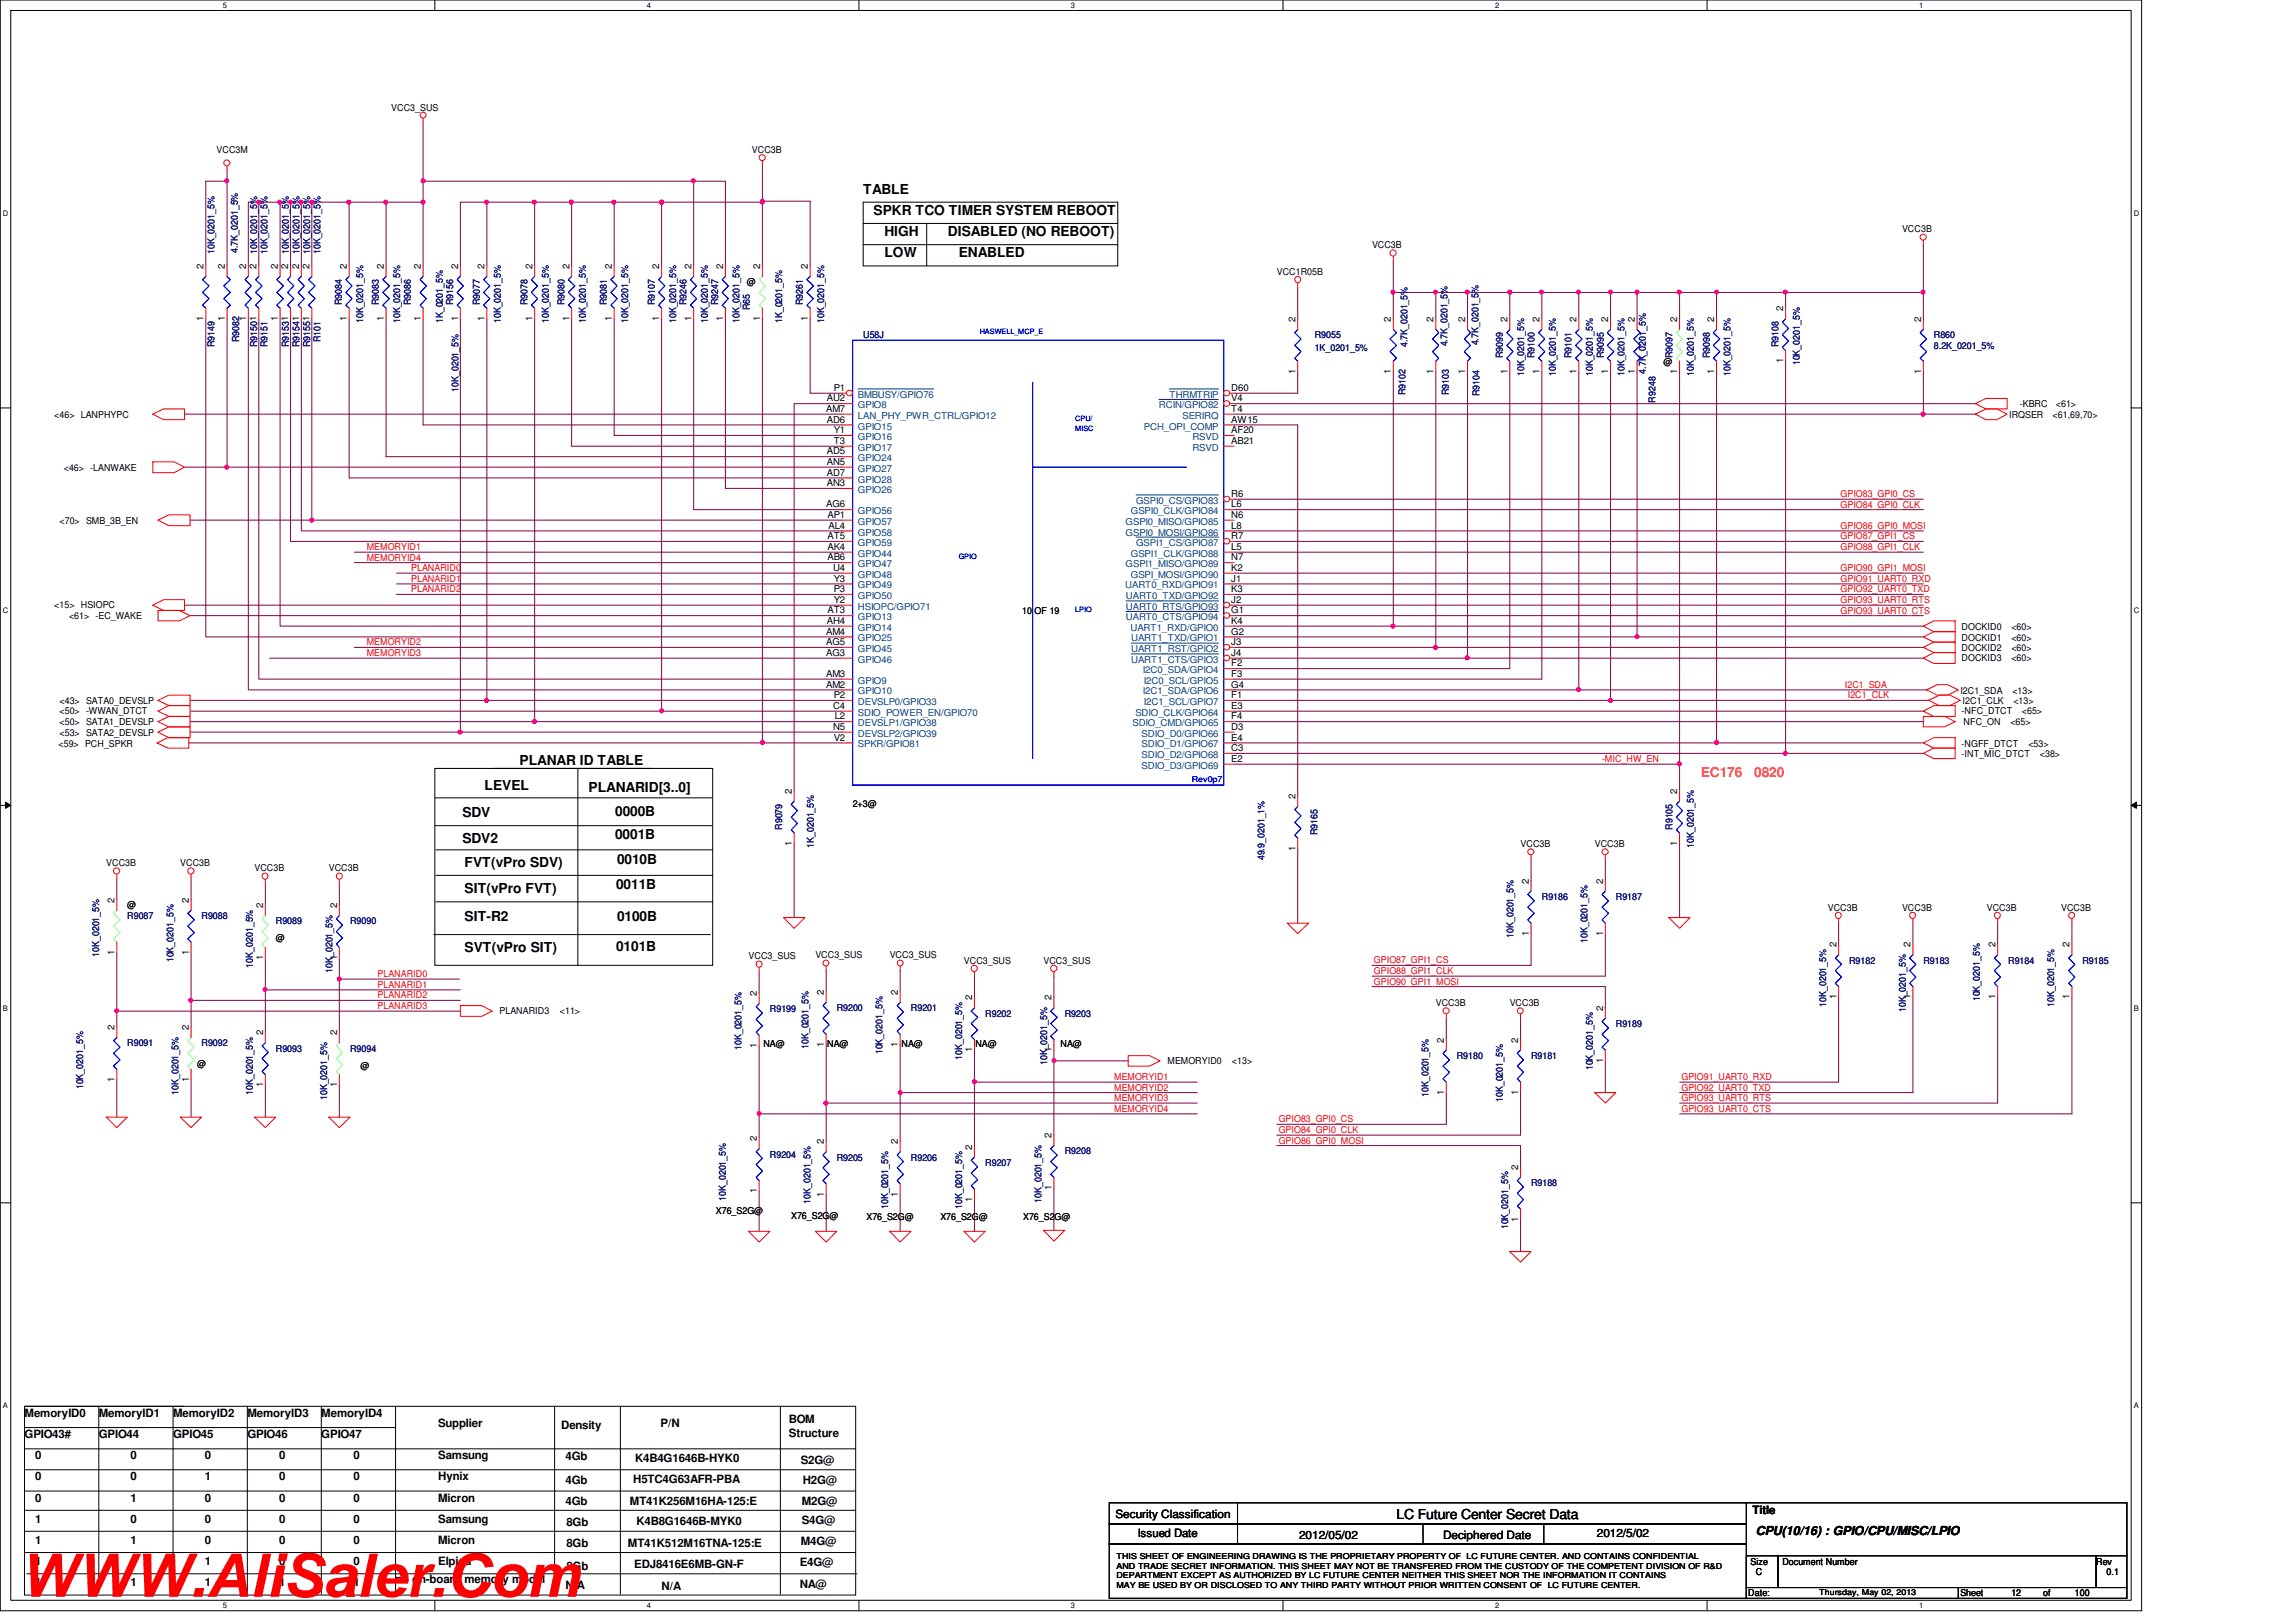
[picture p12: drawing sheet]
<svg xmlns="http://www.w3.org/2000/svg" width="297mm" height="210mm" viewBox="0 0 297 210" stroke-linecap="round" stroke-linejoin="round" font-family="sans-serif">
<defs><g id="words">
<text font-size="7.8" fill="#f00" x="2.5" y="206.6">WWW.AliSaler.Com</text>
<g font-size="1.8">
<text x="111.7" y="25.1">TABLE</text>
<text x="113" y="27.8">SPKR TCO TIMER SYSTEM REBOOT</text>
<text x="114.4" y="30.6">HIGH</text>
<text x="114.4" y="33.3">LOW</text>
<text x="122.6" y="30.6">DISABLED (NO REBOOT)</text>
<text x="124" y="33.3">ENABLED</text>
<text x="67.2" y="99">PLANAR ID TABLE</text>
<text x="59.8" y="105.7">SDV</text>
<text x="62.7" y="102.2">LEVEL</text>
<text x="76.2" y="102.4">PLANARID[3..0]</text>
<text x="79.6" y="105.6">0000B</text>
<text x="59.8" y="109.1">SDV2</text>
<text x="60.1" y="112.2">FVT(vPro SDV)</text>
<text x="79.6" y="108.6">0001B</text>
<text x="79.8" y="111.8">0010B</text>
<text x="60.1" y="115.6">SIT(vPro FVT)</text>
<text x="60.1" y="119.2">SIT-R2</text>
<text x="79.7" y="115.1">0011B</text>
<text x="79.8" y="119.2">0100B</text>
<text x="60.1" y="123.1">SVT(vPro SIT)</text>
<text x="79.7" y="123">0101B</text>
<text x="180.7" y="196.5">LC Future Center Secret Data</text>
</g>
<g font-size="1.8" fill="#ff8000">
<text x="220" y="100.5">EC176</text>
<text x="226.9" y="100.5">0820</text>
</g>
<text font-size="1.6" x="227.2" y="198.7">CPU(10/16) : GPIO/CPU/MISC/LPIO</text>
<g font-size="1.5">
<text x="3.2" y="183.3">MemoryID0</text>
<text x="12.8" y="183.3">MemoryID1</text>
<text x="22.4" y="183.3">MemoryID2</text>
<text x="32" y="183.3">MemoryID3</text>
<text x="41.6" y="183.3">MemoryID4</text>
<text x="56.7" y="184.7">Supplier</text>
<text x="72.6" y="184.9">Density</text>
<text x="85.5" y="184.7">P/N</text>
<text x="102.1" y="184.2">BOM</text>
<text x="102.1" y="186">Structure</text>
<text x="3.2" y="186.1">GPIO43#</text>
<text x="4.6" y="188.8">0</text>
<text x="4.6" y="191.6">0</text>
<text x="12.8" y="186.1">GPIO44</text>
<text x="16.9" y="188.8">0</text>
<text x="16.9" y="191.6">0</text>
<text x="22.4" y="186.1">GPIO45</text>
<text x="26.5" y="188.8">0</text>
<text x="26.5" y="191.6">1</text>
<text x="32" y="186.1">GPIO46</text>
<text x="36.1" y="188.8">0</text>
<text x="36.1" y="191.6">0</text>
<text x="41.6" y="186.1">GPIO47</text>
<text x="45.7" y="188.8">0</text>
<text x="45.7" y="191.6">0</text>
<text x="56.7" y="191.6">Hynix</text>
<text x="56.7" y="188.8">Samsung</text>
<text x="73.2" y="192">4Gb</text>
<text x="73.2" y="189">4Gb</text>
<text x="81.9" y="191.9">H5TC4G63AFR-PBA</text>
<text x="82.2" y="189.2">K4B4G1646B-HYK0</text>
<text x="103.6" y="189.4">S2G@</text>
<text x="4.6" y="194.3">0</text>
<text x="4.6" y="197.1">1</text>
<text x="16.9" y="194.3">1</text>
<text x="16.9" y="197.1">0</text>
<text x="26.5" y="194.3">0</text>
<text x="26.5" y="197.1">0</text>
<text x="36.1" y="194.3">0</text>
<text x="36.1" y="197.1">0</text>
<text x="45.7" y="194.3">0</text>
<text x="45.7" y="197.1">0</text>
<text x="56.7" y="194.3">Micron</text>
<text x="56.7" y="197.1">Samsung</text>
<text x="73.2" y="194.7">4Gb</text>
<text x="73.3" y="197.5">8Gb</text>
<text x="81.5" y="194.7">MT41K256M16HA-125:E</text>
<text x="82.3" y="197.4">K4B8G1646B-MYK0</text>
<text x="103.7" y="194.7">M2G@</text>
<text x="103.7" y="197.2">S4G@</text>
<text x="103.8" y="192.1">H2G@</text>
<text x="144.3" y="196.4">Security Classification</text>
<text x="226.7" y="196">Title</text>
<text x="4.6" y="199.8">1</text>
<text x="4.6" y="202.6">1</text>
<text x="16.9" y="199.8">1</text>
<text x="16.9" y="202.6">1</text>
<text x="26.5" y="199.8">0</text>
<text x="26.5" y="202.6">1</text>
<text x="36.1" y="199.8">0</text>
<text x="36.1" y="202.6">0</text>
<text x="45.7" y="199.8">0</text>
<text x="45.7" y="202.6">0</text>
<text x="56.7" y="202.6">Elpida</text>
<text x="56.7" y="199.8">Micron</text>
<text x="73.3" y="203.1">8Gb</text>
<text x="73.3" y="200.2">8Gb</text>
<text x="81.2" y="200.2">MT41K512M16TNA-125:E</text>
<text x="82" y="202.9">EDJ8416E6MB-GN-F</text>
<text x="103.5" y="202.7">E4G@</text>
<text x="103.6" y="199.9">M4G@</text>
<text x="147.2" y="199">Issued Date</text>
<text x="168.1" y="199.1">2012/05/02</text>
<text x="186.7" y="199.1">Deciphered Date</text>
<text x="206.6" y="199">2012/5/02</text>
<text x="4.6" y="205.3">1</text>
<text x="16.9" y="205.3">1</text>
<text x="26.5" y="205.3">1</text>
<text x="36.1" y="205.3">1</text>
<text x="45.7" y="205.3">1</text>
<text x="51.2" y="204.9">no on-board memory model</text>
<text x="73.2" y="205.6">N/A</text>
<text x="85.6" y="205.7">N/A</text>
<text x="103.5" y="205.4">NA@</text>
</g>
<g font-size="1.2">
<text x="50.6" y="14.3">VCC3_SUS</text>
<text x="28" y="19.8">VCC3M</text>
<text x="97.3" y="19.8">VCC3B</text>
<text x="26.3" y="34.8" transform="rotate(-90 26.3 34.8)">2</text>
<text x="29.1" y="34.8" transform="rotate(-90 29.1 34.8)">2</text>
<text x="31.8" y="34.8" transform="rotate(-90 31.8 34.8)">2</text>
<text x="33.2" y="34.8" transform="rotate(-90 33.2 34.8)">2</text>
<text x="35.9" y="34.8" transform="rotate(-90 35.9 34.8)">2</text>
<text x="37.3" y="34.8" transform="rotate(-90 37.3 34.8)">2</text>
<text x="38.7" y="34.8" transform="rotate(-90 38.7 34.8)">2</text>
<text x="40" y="34.8" transform="rotate(-90 40 34.8)">2</text>
<text x="44.9" y="34.8" transform="rotate(-90 44.9 34.8)">2</text>
<text x="49.7" y="34.8" transform="rotate(-90 49.7 34.8)">2</text>
<text x="54.4" y="34.8" transform="rotate(-90 54.4 34.8)">2</text>
<text x="59.3" y="34.8" transform="rotate(-90 59.3 34.8)">2</text>
<text x="62.7" y="34.8" transform="rotate(-90 62.7 34.8)">2</text>
<text x="68.9" y="34.8" transform="rotate(-90 68.9 34.8)">2</text>
<text x="73.7" y="34.8" transform="rotate(-90 73.7 34.8)">2</text>
<text x="79.2" y="34.8" transform="rotate(-90 79.2 34.8)">2</text>
<text x="85.3" y="34.8" transform="rotate(-90 85.3 34.8)">2</text>
<text x="89.4" y="34.8" transform="rotate(-90 89.4 34.8)">2</text>
<text x="93.6" y="34.8" transform="rotate(-90 93.6 34.8)">2</text>
<text x="98.3" y="34.8" transform="rotate(-90 98.3 34.8)">2</text>
<text x="104.5" y="34.8" transform="rotate(-90 104.5 34.8)">2</text>
<text x="165.2" y="35.6">VCC1R05B</text>
<text x="177.5" y="32.1">VCC3B</text>
<text x="246.1" y="30.1">VCC3B</text>
<text x="26.3" y="41.5" transform="rotate(-90 26.3 41.5)">1</text>
<text x="29.1" y="41.5" transform="rotate(-90 29.1 41.5)">1</text>
<text x="31.8" y="41.5" transform="rotate(-90 31.8 41.5)">1</text>
<text x="35.9" y="41.5" transform="rotate(-90 35.9 41.5)">1</text>
<text x="44.9" y="41.5" transform="rotate(-90 44.9 41.5)">1</text>
<text x="49.7" y="41.5" transform="rotate(-90 49.7 41.5)">1</text>
<text x="54.4" y="41.5" transform="rotate(-90 54.4 41.5)">1</text>
<text x="59.3" y="41.5" transform="rotate(-90 59.3 41.5)">1</text>
<text x="62.7" y="41.5" transform="rotate(-90 62.7 41.5)">1</text>
<text x="68.9" y="41.5" transform="rotate(-90 68.9 41.5)">1</text>
<text x="73.7" y="41.5" transform="rotate(-90 73.7 41.5)">1</text>
<text x="79.2" y="41.5" transform="rotate(-90 79.2 41.5)">1</text>
<text x="85.3" y="41.5" transform="rotate(-90 85.3 41.5)">1</text>
<text x="89.4" y="41.5" transform="rotate(-90 89.4 41.5)">1</text>
<text x="93.6" y="41.5" transform="rotate(-90 93.6 41.5)">1</text>
<text x="96.6" y="36.9">@</text>
<text x="98.3" y="41.5" transform="rotate(-90 98.3 41.5)">1</text>
<text x="104.5" y="41.5" transform="rotate(-90 104.5 41.5)">1</text>
<text x="167.6" y="41.7" transform="rotate(-90 167.6 41.7)">2</text>
<text x="180" y="41.7" transform="rotate(-90 180 41.7)">2</text>
<text x="185.5" y="41.7" transform="rotate(-90 185.5 41.7)">2</text>
<text x="189.6" y="41.7" transform="rotate(-90 189.6 41.7)">2</text>
<text x="195" y="41.7" transform="rotate(-90 195 41.7)">2</text>
<text x="199.2" y="41.7" transform="rotate(-90 199.2 41.7)">2</text>
<text x="204" y="41.7" transform="rotate(-90 204 41.7)">2</text>
<text x="208.1" y="41.7" transform="rotate(-90 208.1 41.7)">2</text>
<text x="211.5" y="41.7" transform="rotate(-90 211.5 41.7)">2</text>
<text x="217" y="41.7" transform="rotate(-90 217 41.7)">2</text>
<text x="221.8" y="41.7" transform="rotate(-90 221.8 41.7)">2</text>
<text x="230.7" y="40.3" transform="rotate(-90 230.7 40.3)">2</text>
<text x="248.5" y="41.7" transform="rotate(-90 248.5 41.7)">2</text>
<text x="215.2" y="47.2">@</text>
<text x="230.7" y="47" transform="rotate(-90 230.7 47)">1</text>
<text x="106.9" y="53.3">AM7</text>
<text x="107" y="51.9">AU2</text>
<text x="107.9" y="50.6">P1</text>
<text x="159.3" y="53.3">T4</text>
<text x="159.3" y="51.9">V4</text>
<text x="159.3" y="50.6">D60</text>
<text x="167.6" y="48.4" transform="rotate(-90 167.6 48.4)">1</text>
<text x="180" y="48.4" transform="rotate(-90 180 48.4)">1</text>
<text x="185.5" y="48.4" transform="rotate(-90 185.5 48.4)">1</text>
<text x="189.6" y="48.4" transform="rotate(-90 189.6 48.4)">1</text>
<text x="195" y="48.4" transform="rotate(-90 195 48.4)">1</text>
<text x="199.2" y="48.4" transform="rotate(-90 199.2 48.4)">1</text>
<text x="204" y="48.4" transform="rotate(-90 204 48.4)">1</text>
<text x="208.1" y="48.4" transform="rotate(-90 208.1 48.4)">1</text>
<text x="211.5" y="48.4" transform="rotate(-90 211.5 48.4)">1</text>
<text x="217" y="48.4" transform="rotate(-90 217 48.4)">1</text>
<text x="221.8" y="48.4" transform="rotate(-90 221.8 48.4)">1</text>
<text x="248.5" y="48.4" transform="rotate(-90 248.5 48.4)">1</text>
<text x="261.3" y="52.7">-KBRC</text>
<text x="266" y="52.7">&lt;61&gt;</text>
<text x="7" y="54.1">&lt;46&gt; LANPHYPC</text>
<text x="107" y="54.7">AD6</text>
<text x="107" y="58.8">AD5</text>
<text x="107.9" y="56">Y1</text>
<text x="107.9" y="57.4">T3</text>
<text x="159.3" y="56">AF20</text>
<text x="159.3" y="57.4">AB21</text>
<text x="159.3" y="54.7">AW15</text>
<text x="259.9" y="54.1">IRQSER</text>
<text x="265.6" y="54.1">&lt;61,69,70&gt;</text>
<text x="8.3" y="60.9">&lt;46&gt; -LANWAKE</text>
<text x="106.9" y="65.7">AG6</text>
<text x="107" y="60.2">AN5</text>
<text x="107" y="61.6">AD7</text>
<text x="107" y="62.9">AN3</text>
<text x="159.3" y="64.3">R6</text>
<text x="159.3" y="65.7">L6</text>
<text x="7.7" y="67.8">&lt;70&gt; SMB_3B_EN</text>
<text x="107.1" y="67">AP1</text>
<text x="107.1" y="69.8">AT5</text>
<text x="107.1" y="71.2">AK4</text>
<text x="107.2" y="68.4">AL4</text>
<text x="159.3" y="69.8">R7</text>
<text x="159.3" y="71.2">L5</text>
<text x="159.3" y="68.4">L8</text>
<text x="159.3" y="67">N6</text>
<text x="107.1" y="72.5">AB6</text>
<text x="107.8" y="73.9">U4</text>
<text x="107.9" y="76.6">P3</text>
<text x="107.9" y="75.3">Y3</text>
<text x="159.3" y="73.9">K2</text>
<text x="159.3" y="75.3">J1</text>
<text x="159.3" y="72.5">N7</text>
<text x="159.3" y="76.6">K3</text>
<text x="7" y="78.7">&lt;15&gt; HSIOPC</text>
<text x="8.9" y="80.1">&lt;61&gt; -EC_WAKE</text>
<text x="106.9" y="83.5">AG5</text>
<text x="106.9" y="82.1">AM4</text>
<text x="107" y="80.7">AH4</text>
<text x="107.1" y="79.4">AT3</text>
<text x="107.9" y="78">Y2</text>
<text x="132.2" y="79.5">10 OF 19</text>
<text x="159.3" y="83.5">J3</text>
<text x="159.3" y="79.4">G1</text>
<text x="159.3" y="78">J2</text>
<text x="159.3" y="82.1">G2</text>
<text x="159.3" y="80.7">K4</text>
<text x="253.8" y="82.9">DOCKID1</text>
<text x="253.8" y="81.5">DOCKID0</text>
<text x="260.2" y="82.9">&lt;60&gt;</text>
<text x="260.2" y="81.5">&lt;60&gt;</text>
<text x="106.9" y="87.6">AM3</text>
<text x="106.9" y="89">AM2</text>
<text x="106.9" y="84.9">AG3</text>
<text x="159.3" y="84.9">J4</text>
<text x="159.3" y="89">G4</text>
<text x="159.3" y="86.2">F2</text>
<text x="159.3" y="87.6">F3</text>
<text x="253.6" y="89.7">I2C1_SDA</text>
<text x="253.8" y="84.2">DOCKID2</text>
<text x="253.8" y="85.6">DOCKID3</text>
<text x="260.2" y="84.2">&lt;60&gt;</text>
<text x="260.2" y="85.6">&lt;60&gt;</text>
<text x="260.3" y="89.7">&lt;13&gt;</text>
<text x="7.7" y="91.1">&lt;43&gt; SATA0_DEVSLP</text>
<text x="7.7" y="92.5">&lt;50&gt; -WWAN_DTCT</text>
<text x="7.7" y="93.9">&lt;50&gt; SATA1_DEVSLP</text>
<text x="7.7" y="95.2">&lt;53&gt; SATA2_DEVSLP</text>
<text x="107.8" y="94.4">N5</text>
<text x="107.8" y="91.7">C4</text>
<text x="107.9" y="95.8">V2</text>
<text x="107.9" y="90.3">P2</text>
<text x="108" y="93.1">L2</text>
<text x="159.3" y="91.7">E3</text>
<text x="159.3" y="95.8">E4</text>
<text x="159.3" y="94.4">D3</text>
<text x="159.3" y="90.3">F1</text>
<text x="159.3" y="93.1">F4</text>
<text x="253.8" y="92.5">-NFC_DTCT</text>
<text x="253.9" y="91.1">I2C1_CLK</text>
<text x="254" y="93.9">NFC_ON</text>
<text x="260.1" y="93.9">&lt;65&gt;</text>
<text x="260.5" y="91.1">&lt;13&gt;</text>
<text x="261.6" y="92.5">&lt;65&gt;</text>
<text x="7.6" y="96.6">&lt;59&gt; PCH_SPKR</text>
<text x="159.3" y="97.2">C3</text>
<text x="159.3" y="98.6">E2</text>
<text x="253.8" y="98">-INT_MIC_DTCT</text>
<text x="253.8" y="96.6">-NGFF_DTCT</text>
<text x="262.4" y="96.6">&lt;53&gt;</text>
<text x="263.9" y="98">&lt;38&gt;</text>
<text x="102.4" y="102.7" transform="rotate(-90 102.4 102.7)">2</text>
<text x="110.3" y="104.4">2+3@</text>
<text x="167.6" y="103.4" transform="rotate(-90 167.6 103.4)">2</text>
<text x="217" y="102.7" transform="rotate(-90 217 102.7)">2</text>
<text x="13.8" y="112.1">VCC3B</text>
<text x="23.3" y="112.1">VCC3B</text>
<text x="32.9" y="112.8">VCC3B</text>
<text x="42.5" y="112.8">VCC3B</text>
<text x="102.4" y="109.4" transform="rotate(-90 102.4 109.4)">1</text>
<text x="167.6" y="110.1" transform="rotate(-90 167.6 110.1)">1</text>
<text x="196.7" y="109.6">VCC3B</text>
<text x="206.3" y="109.6">VCC3B</text>
<text x="217" y="109.4" transform="rotate(-90 217 109.4)">1</text>
<text x="14.8" y="116.8" transform="rotate(-90 14.8 116.8)">2</text>
<text x="16.5" y="117.6">@</text>
<text x="24.4" y="116.8" transform="rotate(-90 24.4 116.8)">2</text>
<text x="34" y="117.5" transform="rotate(-90 34 117.5)">2</text>
<text x="43.6" y="117.5" transform="rotate(-90 43.6 117.5)">2</text>
<text x="197.8" y="114.3" transform="rotate(-90 197.8 114.3)">2</text>
<text x="207.4" y="114.3" transform="rotate(-90 207.4 114.3)">2</text>
<text x="236.5" y="117.9">VCC3B</text>
<text x="246.1" y="117.9">VCC3B</text>
<text x="257" y="117.9">VCC3B</text>
<text x="266.7" y="117.9">VCC3B</text>
<text x="14.8" y="123.6" transform="rotate(-90 14.8 123.6)">1</text>
<text x="24.4" y="123.6" transform="rotate(-90 24.4 123.6)">1</text>
<text x="34" y="124.2" transform="rotate(-90 34 124.2)">1</text>
<text x="35.7" y="121.8">@</text>
<text x="43.6" y="124.2" transform="rotate(-90 43.6 124.2)">1</text>
<text x="96.9" y="124.2">VCC3_SUS</text>
<text x="105.5" y="124">VCC3_SUS</text>
<text x="115.1" y="124">VCC3_SUS</text>
<text x="124.7" y="124.7">VCC3_SUS</text>
<text x="135" y="124.7">VCC3_SUS</text>
<text x="197.8" y="121.1" transform="rotate(-90 197.8 121.1)">1</text>
<text x="207.4" y="121.1" transform="rotate(-90 207.4 121.1)">1</text>
<text x="237.6" y="122.6" transform="rotate(-90 237.6 122.6)">2</text>
<text x="247.2" y="122.6" transform="rotate(-90 247.2 122.6)">2</text>
<text x="258.1" y="122.6" transform="rotate(-90 258.1 122.6)">2</text>
<text x="267.8" y="122.6" transform="rotate(-90 267.8 122.6)">2</text>
<text x="64.6" y="131.3">PLANARID3</text>
<text x="72.4" y="131.3">&lt;11&gt;</text>
<text x="97.9" y="128.9" transform="rotate(-90 97.9 128.9)">2</text>
<text x="106.6" y="128.8" transform="rotate(-90 106.6 128.8)">2</text>
<text x="116.2" y="128.8" transform="rotate(-90 116.2 128.8)">2</text>
<text x="125.8" y="129.5" transform="rotate(-90 125.8 129.5)">2</text>
<text x="136.1" y="129.5" transform="rotate(-90 136.1 129.5)">2</text>
<text x="185.8" y="130.2">VCC3B</text>
<text x="195.3" y="130.2">VCC3B</text>
<text x="207.4" y="130.8" transform="rotate(-90 207.4 130.8)">2</text>
<text x="237.6" y="129.3" transform="rotate(-90 237.6 129.3)">1</text>
<text x="247.2" y="129.3" transform="rotate(-90 247.2 129.3)">1</text>
<text x="258.1" y="129.3" transform="rotate(-90 258.1 129.3)">1</text>
<text x="267.8" y="129.3" transform="rotate(-90 267.8 129.3)">1</text>
<text x="14.8" y="133.3" transform="rotate(-90 14.8 133.3)">2</text>
<text x="24.4" y="133.3" transform="rotate(-90 24.4 133.3)">2</text>
<text x="34" y="134" transform="rotate(-90 34 134)">2</text>
<text x="43.6" y="134" transform="rotate(-90 43.6 134)">2</text>
<text x="97.9" y="135.6" transform="rotate(-90 97.9 135.6)">1</text>
<text x="98.8" y="135.6">NA@</text>
<text x="106.6" y="135.5" transform="rotate(-90 106.6 135.5)">1</text>
<text x="107" y="135.6">NA@</text>
<text x="116.2" y="135.5" transform="rotate(-90 116.2 135.5)">1</text>
<text x="116.6" y="135.6">NA@</text>
<text x="125.8" y="136.2" transform="rotate(-90 125.8 136.2)">1</text>
<text x="126.2" y="135.6">NA@</text>
<text x="136.1" y="136.2" transform="rotate(-90 136.1 136.2)">1</text>
<text x="137.2" y="135.6">NA@</text>
<text x="151" y="137.8">MEMORYID0</text>
<text x="159.4" y="137.8">&lt;13&gt;</text>
<text x="186.8" y="134.9" transform="rotate(-90 186.8 134.9)">2</text>
<text x="196.4" y="134.9" transform="rotate(-90 196.4 134.9)">2</text>
<text x="207.4" y="137.5" transform="rotate(-90 207.4 137.5)">1</text>
<text x="14.8" y="140" transform="rotate(-90 14.8 140)">1</text>
<text x="24.4" y="140" transform="rotate(-90 24.4 140)">1</text>
<text x="25.5" y="138.1">@</text>
<text x="34" y="140.7" transform="rotate(-90 34 140.7)">1</text>
<text x="43.6" y="140.7" transform="rotate(-90 43.6 140.7)">1</text>
<text x="46.6" y="138.3">@</text>
<text x="186.8" y="141.7" transform="rotate(-90 186.8 141.7)">1</text>
<text x="196.4" y="141.7" transform="rotate(-90 196.4 141.7)">1</text>
<text x="97.9" y="147.7" transform="rotate(-90 97.9 147.7)">2</text>
<text x="106.6" y="148.1" transform="rotate(-90 106.6 148.1)">2</text>
<text x="116.2" y="148.1" transform="rotate(-90 116.2 148.1)">2</text>
<text x="125.8" y="148.8" transform="rotate(-90 125.8 148.8)">2</text>
<text x="136.1" y="147.3" transform="rotate(-90 136.1 147.3)">2</text>
<text x="97.9" y="154.4" transform="rotate(-90 97.9 154.4)">1</text>
<text x="106.6" y="154.9" transform="rotate(-90 106.6 154.9)">1</text>
<text x="116.2" y="154.9" transform="rotate(-90 116.2 154.9)">1</text>
<text x="125.8" y="155.5" transform="rotate(-90 125.8 155.5)">1</text>
<text x="136.1" y="154" transform="rotate(-90 136.1 154)">1</text>
<text x="196.4" y="151.4" transform="rotate(-90 196.4 151.4)">2</text>
<text x="92.6" y="157.1">X76_S2G@</text>
<text x="102.4" y="157.8">X76_S2G@</text>
<text x="112.1" y="157.9">X76_S2G@</text>
<text x="121.7" y="157.9">X76_S2G@</text>
<text x="132.4" y="157.9">X76_S2G@</text>
<text x="196.4" y="158.1" transform="rotate(-90 196.4 158.1)">1</text>
<text x="226.5" y="202.5">Size</text>
<text x="227.2" y="203.8">C</text>
<text x="230.6" y="202.5">Document Number</text>
<text x="271.2" y="202.5">Rev</text>
<text x="272.5" y="203.8">0.1</text>
<text x="226.2" y="206.6">Date:</text>
<text x="253.6" y="206.6">Sheet</text>
<text x="260.2" y="206.6">12</text>
<text x="264.3" y="206.6">of</text>
<text x="268.4" y="206.6">100</text>
</g>
<g font-size="1.2" fill="#000080">
<text x="27.8" y="32.9" transform="rotate(-90 27.8 32.9)">10K_0201_5%</text>
<text x="30.8" y="32.8" transform="rotate(-90 30.8 32.8)">4.7K_0201_5%</text>
<text x="33.3" y="32.9" transform="rotate(-90 33.3 32.9)">10K_0201_5%</text>
<text x="34.6" y="32.9" transform="rotate(-90 34.6 32.9)">10K_0201_5%</text>
<text x="37.4" y="32.9" transform="rotate(-90 37.4 32.9)">10K_0201_5%</text>
<text x="38.7" y="32.9" transform="rotate(-90 38.7 32.9)">10K_0201_5%</text>
<text x="40.1" y="32.9" transform="rotate(-90 40.1 32.9)">10K_0201_5%</text>
<text x="41.5" y="32.9" transform="rotate(-90 41.5 32.9)">10K_0201_5%</text>
<text x="44.2" y="39.5" transform="rotate(-90 44.2 39.5)">R9084</text>
<text x="47" y="41.8" transform="rotate(-90 47 41.8)">10K_0201_5%</text>
<text x="49" y="39.5" transform="rotate(-90 49 39.5)">R9083</text>
<text x="51.8" y="41.8" transform="rotate(-90 51.8 41.8)">10K_0201_5%</text>
<text x="53.2" y="39.5" transform="rotate(-90 53.2 39.5)">R9086</text>
<text x="57.3" y="41.8" transform="rotate(-90 57.3 41.8)">1K_0201_5%</text>
<text x="58.6" y="39.5" transform="rotate(-90 58.6 39.5)">R9156</text>
<text x="62.1" y="39.5" transform="rotate(-90 62.1 39.5)">R9077</text>
<text x="64.8" y="41.8" transform="rotate(-90 64.8 41.8)">10K_0201_5%</text>
<text x="68.2" y="39.5" transform="rotate(-90 68.2 39.5)">R9078</text>
<text x="71" y="41.8" transform="rotate(-90 71 41.8)">10K_0201_5%</text>
<text x="73" y="39.5" transform="rotate(-90 73 39.5)">R9080</text>
<text x="75.8" y="41.8" transform="rotate(-90 75.8 41.8)">10K_0201_5%</text>
<text x="78.5" y="39.5" transform="rotate(-90 78.5 39.5)">R9081</text>
<text x="81.3" y="41.8" transform="rotate(-90 81.3 41.8)">10K_0201_5%</text>
<text x="84.7" y="39.5" transform="rotate(-90 84.7 39.5)">R9107</text>
<text x="87.5" y="41.8" transform="rotate(-90 87.5 41.8)">10K_0201_5%</text>
<text x="88.8" y="39.5" transform="rotate(-90 88.8 39.5)">R9246</text>
<text x="91.6" y="41.8" transform="rotate(-90 91.6 41.8)">10K_0201_5%</text>
<text x="92.9" y="39.5" transform="rotate(-90 92.9 39.5)">R9247</text>
<text x="95.7" y="41.8" transform="rotate(-90 95.7 41.8)">10K_0201_5%</text>
<text x="97" y="40.2" transform="rotate(-90 97 40.2)">R65</text>
<text x="101.2" y="41.8" transform="rotate(-90 101.2 41.8)">1K_0201_5%</text>
<text x="103.9" y="39.5" transform="rotate(-90 103.9 39.5)">R9261</text>
<text x="106.6" y="41.8" transform="rotate(-90 106.6 41.8)">10K_0201_5%</text>
<text x="27.8" y="45" transform="rotate(-90 27.8 45)">R9149</text>
<text x="30.9" y="44.3" transform="rotate(-90 30.9 44.3)">R9082</text>
<text x="33.3" y="45" transform="rotate(-90 33.3 45)">R91501</text>
<text x="34.6" y="45" transform="rotate(-90 34.6 45)">R9151</text>
<text x="37.4" y="45" transform="rotate(-90 37.4 45)">R91531</text>
<text x="38.7" y="45" transform="rotate(-90 38.7 45)">R91541</text>
<text x="40.1" y="45" transform="rotate(-90 40.1 45)">R91551</text>
<text x="41.5" y="44.3" transform="rotate(-90 41.5 44.3)">R101</text>
<text x="111.7" y="43.8">U58J</text>
<text x="170.1" y="43.8">R9055</text>
<text x="170.1" y="45.4">1K_0201_5%</text>
<text x="182.1" y="45" transform="rotate(-90 182.1 45)">4.7K_0201_5%</text>
<text x="187.3" y="44.8" transform="rotate(-90 187.3 44.8)">4.7K_0201_5%</text>
<text x="191.3" y="44.7" transform="rotate(-90 191.3 44.7)">4.7K_0201_5%</text>
<text x="194.4" y="46.4" transform="rotate(-90 194.4 46.4)">R9099</text>
<text x="198.5" y="46.4" transform="rotate(-90 198.5 46.4)">R9100</text>
<text x="203.3" y="46.4" transform="rotate(-90 203.3 46.4)">R9101</text>
<text x="207.5" y="46.4" transform="rotate(-90 207.5 46.4)">R9095</text>
<text x="216.4" y="46.4" transform="rotate(-90 216.4 46.4)">R9097</text>
<text x="221.2" y="46.4" transform="rotate(-90 221.2 46.4)">R9098</text>
<text x="230.1" y="45" transform="rotate(-90 230.1 45)">R9108</text>
<text x="232.8" y="47.3" transform="rotate(-90 232.8 47.3)">10K_0201_5%</text>
<text x="250.2" y="43.8">R860</text>
<text x="250.2" y="45.2">8.2K_0201_5%</text>
<text x="59.3" y="50.7" transform="rotate(-90 59.3 50.7)">10K_0201_5%</text>
<text x="181.8" y="51.1" transform="rotate(-90 181.8 51.1)">R9102</text>
<text x="187.4" y="51.1" transform="rotate(-90 187.4 51.1)">R9103</text>
<text x="191.4" y="51.3" transform="rotate(-90 191.4 51.3)">R9104</text>
<text x="197.2" y="48.7" transform="rotate(-90 197.2 48.7)">10K_0201_5%</text>
<text x="201.3" y="48.7" transform="rotate(-90 201.3 48.7)">10K_0201_5%</text>
<text x="206.1" y="48.7" transform="rotate(-90 206.1 48.7)">10K_0201_5%</text>
<text x="210.2" y="48.7" transform="rotate(-90 210.2 48.7)">10K_0201_5%</text>
<text x="212.9" y="48.4" transform="rotate(-90 212.9 48.4)">4.7K_0201_5%</text>
<text x="214.2" y="52.1" transform="rotate(-90 214.2 52.1)">R9248</text>
<text x="219.1" y="48.7" transform="rotate(-90 219.1 48.7)">10K_0201_5%</text>
<text x="223.9" y="48.7" transform="rotate(-90 223.9 48.7)">10K_0201_5%</text>
<text x="101.2" y="107.4" transform="rotate(-90 101.2 107.4)">R9079</text>
<text x="216.4" y="107.4" transform="rotate(-90 216.4 107.4)">R9105</text>
<text x="105.3" y="109.7" transform="rotate(-90 105.3 109.7)">1K_0201_5%</text>
<text x="163.6" y="111.3" transform="rotate(-90 163.6 111.3)">49.9_0201_1%</text>
<text x="170.4" y="108.1" transform="rotate(-90 170.4 108.1)">R9165</text>
<text x="219.1" y="109.7" transform="rotate(-90 219.1 109.7)">10K_0201_5%</text>
<text x="16.5" y="119">R9087</text>
<text x="26.1" y="119">R9088</text>
<text x="35.7" y="119.6">R9089</text>
<text x="45.3" y="119.6">R9090</text>
<text x="199.5" y="116.5">R9186</text>
<text x="209" y="116.5">R9187</text>
<text x="12.8" y="123.8" transform="rotate(-90 12.8 123.8)">10K_0201_5%</text>
<text x="22.4" y="124.5" transform="rotate(-90 22.4 124.5)">10K_0201_5%</text>
<text x="32.7" y="125.2" transform="rotate(-90 32.7 125.2)">10K_0201_5%</text>
<text x="43" y="125.9" transform="rotate(-90 43 125.9)">10K_0201_5%</text>
<text x="195.8" y="121.4" transform="rotate(-90 195.8 121.4)">10K_0201_5%</text>
<text x="205.4" y="122" transform="rotate(-90 205.4 122)">10K_0201_5%</text>
<text x="239.2" y="124.7">R9182</text>
<text x="248.8" y="124.7">R9183</text>
<text x="259.8" y="124.7">R9184</text>
<text x="269.4" y="124.7">R9185</text>
<text x="99.6" y="131">R9199</text>
<text x="108.2" y="130.9">R9200</text>
<text x="117.9" y="130.9">R9201</text>
<text x="127.5" y="131.6">R9202</text>
<text x="137.7" y="131.6">R9203</text>
<text x="236.3" y="130.3" transform="rotate(-90 236.3 130.3)">10K_0201_5%</text>
<text x="246.5" y="131" transform="rotate(-90 246.5 131)">10K_0201_5%</text>
<text x="256.2" y="129.6" transform="rotate(-90 256.2 129.6)">10K_0201_5%</text>
<text x="265.8" y="130.3" transform="rotate(-90 265.8 130.3)">10K_0201_5%</text>
<text x="16.5" y="135.4">R9091</text>
<text x="26.1" y="135.4">R9092</text>
<text x="35.7" y="136.1">R9093</text>
<text x="45.3" y="136.1">R9094</text>
<text x="95.9" y="135.9" transform="rotate(-90 95.9 135.9)">10K_0201_5%</text>
<text x="104.6" y="135.8" transform="rotate(-90 104.6 135.8)">10K_0201_5%</text>
<text x="114.2" y="136.4" transform="rotate(-90 114.2 136.4)">10K_0201_5%</text>
<text x="124.5" y="137.2" transform="rotate(-90 124.5 137.2)">10K_0201_5%</text>
<text x="135.5" y="137.8" transform="rotate(-90 135.5 137.8)">10K_0201_5%</text>
<text x="188.5" y="137">R9180</text>
<text x="198.1" y="137">R9181</text>
<text x="209" y="132.9">R9189</text>
<text x="10.7" y="141" transform="rotate(-90 10.7 141)">10K_0201_5%</text>
<text x="23.1" y="141.7" transform="rotate(-90 23.1 141.7)">10K_0201_5%</text>
<text x="32.7" y="141.7" transform="rotate(-90 32.7 141.7)">10K_0201_5%</text>
<text x="42.3" y="142.4" transform="rotate(-90 42.3 142.4)">10K_0201_5%</text>
<text x="184.8" y="141.9" transform="rotate(-90 184.8 141.9)">10K_0201_5%</text>
<text x="194.4" y="142.6" transform="rotate(-90 194.4 142.6)">10K_0201_5%</text>
<text x="206.1" y="138.5" transform="rotate(-90 206.1 138.5)">10K_0201_5%</text>
<text x="99.6" y="149.8">R9204</text>
<text x="137.7" y="149.4">R9208</text>
<text x="93.9" y="155.4" transform="rotate(-90 93.9 155.4)">10K_0201_5%</text>
<text x="104.9" y="155.8" transform="rotate(-90 104.9 155.8)">10K_0201_5%</text>
<text x="108.2" y="150.2">R9205</text>
<text x="117.9" y="150.2">R9206</text>
<text x="127.5" y="150.9">R9207</text>
<text x="134.7" y="155.7" transform="rotate(-90 134.7 155.7)">10K_0201_5%</text>
<text x="198.1" y="153.5">R9188</text>
<text x="114.9" y="156.5" transform="rotate(-90 114.9 156.5)">10K_0201_5%</text>
<text x="124.5" y="156.5" transform="rotate(-90 124.5 156.5)">10K_0201_5%</text>
<text x="195.1" y="159.1" transform="rotate(-90 195.1 159.1)">10K_0201_5%</text>
</g>
<g font-size="1.2" fill="#004080">
<text x="111" y="52.8">GPIO8</text>
<text x="111" y="51.5">BMBUSY/GPIO76</text>
<text x="149.9" y="52.8">RCIN/GPIO82</text>
<text x="151.3" y="51.5">THRMTRIP</text>
<text x="111" y="56.9">GPIO16</text>
<text x="111" y="58.3">GPIO17</text>
<text x="111" y="55.6">GPIO15</text>
<text x="111" y="59.7">GPIO24</text>
<text x="111" y="54.2">LAN_PHY_PWR_CTRL/GPIO12</text>
<text x="148" y="55.6">PCH_OPI_COMP</text>
<text x="153" y="54.2">SERIRQ</text>
<text x="154.3" y="56.9">RSVD</text>
<text x="154.3" y="58.3">RSVD</text>
<text x="111" y="61">GPIO27</text>
<text x="111" y="62.4">GPIO28</text>
<text x="111" y="63.8">GPIO26</text>
<text x="147" y="65.2">GSPI0_CS/GPIO83</text>
<text x="111" y="66.5">GPIO56</text>
<text x="111" y="67.9">GPIO57</text>
<text x="111" y="70.7">GPIO59</text>
<text x="111" y="69.3">GPIO58</text>
<text x="145.6" y="69.3">GSPI0_MOSI/GPIO86</text>
<text x="145.6" y="67.9">GSPI0_MISO/GPIO85</text>
<text x="146.3" y="66.5">GSPI0_CLK/GPIO84</text>
<text x="147" y="70.7">GSPI1_CS/GPIO87</text>
<text x="111" y="77.5">GPIO50</text>
<text x="111" y="76.2">GPIO49</text>
<text x="111" y="73.4">GPIO47</text>
<text x="111" y="74.8">GPIO48</text>
<text x="111" y="72.1">GPIO44</text>
<text x="145.6" y="76.2">UART0_RXD/GPIO91</text>
<text x="145.6" y="73.4">GSPI1_MISO/GPIO89</text>
<text x="145.7" y="77.5">UART0_TXD/GPIO92</text>
<text x="146.3" y="74.8">GSPI_MOSI/GPIO90</text>
<text x="146.3" y="72.1">GSPI1_CLK/GPIO88</text>
<text x="111" y="81.6">GPIO14</text>
<text x="111" y="83">GPIO25</text>
<text x="111" y="80.3">GPIO13</text>
<text x="111" y="78.9">HSIOPC/GPIO71</text>
<text x="145.7" y="80.3">UART0_CTS/GPIO94</text>
<text x="145.7" y="78.9">UART0_RTS/GPIO93</text>
<text x="146.3" y="81.6">UART1_RXD/GPIO0</text>
<text x="146.3" y="83">UART1_TXD/GPIO1</text>
<text x="111" y="88.5">GPIO9</text>
<text x="111" y="89.9">GPIO10</text>
<text x="111" y="84.4">GPIO45</text>
<text x="111" y="85.8">GPIO46</text>
<text x="146.3" y="84.4">UART1_RST/GPIO2</text>
<text x="146.3" y="85.8">UART1_CTS/GPIO3</text>
<text x="147.9" y="89.9">I2C1_SDA/GPIO6</text>
<text x="147.9" y="87.1">I2C0_SDA/GPIO4</text>
<text x="148" y="88.5">I2C0_SCL/GPIO5</text>
<text x="111" y="95.3">DEVSLP2/GPIO39</text>
<text x="111" y="94">DEVSLP1/GPIO38</text>
<text x="111" y="92.6">SDIO_POWER_EN/GPIO70</text>
<text x="111" y="91.2">DEVSLP0/GPIO33</text>
<text x="146.5" y="94">SDIO_CMD/GPIO65</text>
<text x="146.9" y="92.6">SDIO_CLK/GPIO64</text>
<text x="147.7" y="95.3">SDIO_D0/GPIO66</text>
<text x="148" y="91.2">I2C1_SCL/GPIO7</text>
<text x="111" y="96.7">SPKR/GPIO81</text>
<text x="147.7" y="96.7">SDIO_D1/GPIO67</text>
<text x="147.7" y="98.1">SDIO_D2/GPIO68</text>
<text x="147.7" y="99.5">SDIO_D3/GPIO69</text>
</g>
<g font-size="1.2" fill="#f00">
<text x="238.1" y="64.3">GPIO83_GPI0_CS</text>
<text x="238.1" y="65.7">GPIO84_GPI0_CLK</text>
<text x="47.5" y="71.2">MEMORYID1</text>
<text x="238.1" y="68.5">GPIO86_GPI0_MOSI</text>
<text x="238.1" y="69.8">GPIO87_GPI1_CS</text>
<text x="238.1" y="71.2">GPIO88_GPI1_CLK</text>
<text x="47.5" y="72.6">MEMORYID4</text>
<text x="53.2" y="73.9">PLANARID0</text>
<text x="53.2" y="75.3">PLANARID1</text>
<text x="53.2" y="76.7">PLANARID2</text>
<text x="238.1" y="73.9">GPIO90_GPI1_MOSI</text>
<text x="238.1" y="75.3">GPIO91_UART0_RXD</text>
<text x="238.1" y="76.7">GPIO92_UART0_TXD</text>
<text x="47.5" y="83.5">MEMORYID2</text>
<text x="238.1" y="78.1">GPIO93_UART0_RTS</text>
<text x="238.1" y="79.4">GPIO93_UART0_CTS</text>
<text x="47.5" y="84.9">MEMORYID3</text>
<text x="238.7" y="89">I2C1_SDA</text>
<text x="239.1" y="90.4">I2C1_CLK</text>
<text x="207.3" y="98.6">-MIC_HW_EN</text>
<text x="177.8" y="124.7">GPIO87_GPI1_CS</text>
<text x="48.8" y="126.4">PLANARID0</text>
<text x="48.8" y="127.8">PLANARID1</text>
<text x="48.8" y="129.2">PLANARID2</text>
<text x="48.8" y="130.6">PLANARID3</text>
<text x="177.8" y="126.1">GPIO88_GPI1_CLK</text>
<text x="177.8" y="127.4">GPIO90_GPI1_MOSI</text>
<text x="144.1" y="139.8">MEMORYID1</text>
<text x="144.1" y="141.1">MEMORYID2</text>
<text x="144.1" y="142.5">MEMORYID3</text>
<text x="144.1" y="143.9">MEMORYID4</text>
<text x="217.5" y="139.8">GPIO91_UART0_RXD</text>
<text x="217.5" y="141.1">GPIO92_UART0_TXD</text>
<text x="217.5" y="142.5">GPIO93_UART0_RTS</text>
<text x="217.5" y="143.9">GPIO93_UART0_CTS</text>
<text x="165.4" y="146.6">GPIO84_GPI0_CLK</text>
<text x="165.4" y="148">GPIO86_GPI0_MOSI</text>
<text x="165.4" y="145.2">GPIO83_GPI0_CS</text>
</g>
<text font-size="1.1" fill="#00f" x="154.2" y="101.2">Rev0p7</text>
<g font-size="1.1">
<text x="144.4" y="201.8">THIS SHEET OF ENGINEERING DRAWING IS THE PROPRIETARY PROPERTY OF LC FUTURE CENTER. AND CONTAINS CONFIDENTIAL</text>
<text x="144.4" y="203">AND TRADE SECRET INFORMATION. THIS SHEET MAY NOT BE TRANSFERED FROM THE CUSTODY OF THE COMPETENT DIVISION OF R&amp;D</text>
<text x="144.4" y="204.2">DEPARTMENT EXCEPT AS AUTHORIZED BY LC FUTURE CENTER NEITHER THIS SHEET NOR THE INFORMATION IT CONTAINS</text>
<text x="144.4" y="205.4">MAY BE USED BY OR DISCLOSED TO ANY THIRD PARTY WITHOUT PRIOR WRITTEN CONSENT OF LC FUTURE CENTER.</text>
<text x="235.4" y="206.4">Thursday, May 02, 2013</text>
</g>
<g font-size="1">
<text x="28.8" y="1">5</text>
<text x="83.7" y="1">4</text>
<text x="138.6" y="1">3</text>
<text x="193.4" y="1">2</text>
<text x="248.3" y="1">1</text>
<text x=".4" y="27.9">D</text>
<text x="276.1" y="27.9">D</text>
<text x=".4" y="79.4">C</text>
<text x="276.1" y="79.4">C</text>
<text x=".4" y="130.8">B</text>
<text x="276.1" y="130.8">B</text>
<text x=".4" y="182.2">A</text>
<text x="276.1" y="182.2">A</text>
<text x="28.8" y="208.1">5</text>
<text x="83.7" y="208.1">4</text>
<text x="138.6" y="208.1">3</text>
<text x="193.4" y="208.1">2</text>
<text x="248.3" y="208.1">1</text>
</g>
<g font-size=".9" fill="#00f">
<text x="126.7" y="43.2">HASWELL_MCP_E</text>
<text x="139.1" y="54.4">CPU/</text>
<text x="139.1" y="55.8">MISC</text>
<text x="124" y="72.3">GPIO</text>
<text x="139.1" y="79.2">LPIO</text>
</g>
</g></defs>
<path d="M0 0h277.1v208.4h-277.1zM1.4 1.4h274.3v205.7h-274.3z" fill="none" stroke="#000" stroke-width=".13"/>
<g fill="#fff">
<path d="M28.8 .1h.6v1.1h-.6z"/>
<path d="M28.8 207.2h.6v1.1h-.6z"/>
</g>
<path d="M56.3 0v1.4M56.3 207.1v1.3" fill="none" stroke="#000" stroke-width=".13"/>
<g fill="#fff">
<path d="M83.7 .1h.5v1.1h-.5z"/>
<path d="M83.7 207.2h.5v1.1h-.5z"/>
</g>
<path d="M111.1 0v1.4M111.1 207.1v1.3" fill="none" stroke="#000" stroke-width=".13"/>
<g fill="#fff">
<path d="M138.6 .1h.5v1.1h-.5z"/>
<path d="M138.6 207.2h.5v1.1h-.5z"/>
</g>
<path d="M166 0v1.4M166 207.1v1.3" fill="none" stroke="#000" stroke-width=".13"/>
<g fill="#fff">
<path d="M193.4 .1h.6v1.1h-.6z"/>
<path d="M193.4 207.2h.6v1.1h-.6z"/>
</g>
<path d="M220.8 0v1.4M220.8 207.1v1.3" fill="none" stroke="#000" stroke-width=".13"/>
<g fill="#fff">
<path d="M248.3 .1h.5v1.1h-.5z"/>
<path d="M248.3 207.2h.5v1.1h-.5z"/>
<path d="M.4 27.1h.7v1.1h-.7z"/>
<path d="M276.1 27.1h.7v1.1h-.7z"/>
<path d="M.4 78.5h.7v1.1h-.7z"/>
<path d="M276.1 78.5h.7v1.1h-.7z"/>
</g>
<path d="M0 52.8h1.4M275.7 52.8h1.4" fill="none" stroke="#000" stroke-width=".13"/>
<g fill="#fff">
<path d="M.4 129.9h.6v1.1h-.6z"/>
<path d="M276.1 129.9h.6v1.1h-.6z"/>
</g>
<path d="M0 104.2h1.4M.7 103.8l.7 .4-.7 .4zM275.7 104.2l.7-.4v.8zM275.7 104.2h1.4" fill="none" stroke="#000" stroke-width=".13"/>
<path d="M.7 103.8l.7 .4-.7 .4zM275.7 104.2l.7-.4v.8z" fill="#000"/>
<g fill="#fff">
<path d="M.4 181.4h.6v1.1h-.6z"/>
<path d="M276.1 181.4h.6v1.1h-.6z"/>
</g>
<g fill="none" stroke="#000" stroke-width=".13">
<path d="M111.7 26.2h32.9v8.2h-32.9zM111.7 28.9h32.9M111.7 31.7h32.9M119.9 28.9v5.5M56.3 99.4h35.9v25.5h-35.9zM63.8 99.4h20.6M74.8 99.4v25.5M56.3 103.3h35.8M56.3 106.8h35.8M56.4 110h35.8M56.4 113.3h35.8M56.4 116.7h35.8"/>
<path d="M56.1 120.9h35.8M0 155.7h1.4M275.7 155.7h1.4M3.2 182h107.5v24.4h-107.5zM3.2 187.5h107.5M3.2 182h20.5M3.2 184.7h48M3.2 190.2h107.5M3.2 193h107.4M3.2 198.2h107.4M3.3 195.5h107.4M12.8 182v24.1"/>
<path d="M22.4 182v24.3M32 182v24.3M41.6 182v24.3M51.2 182v24.3M71.8 182v24.3M80.3 182v24.3M101 182v24.3M3.3 200.9h107.4M3.5 203.7h107.4"/>
</g>
<path d="M248.8 37.8v3.5M248.8 48.1v5.5h6.8" fill="none" stroke="#800040" stroke-width=".13"/>
<circle cx="248.8" cy="53.6" r=".26" fill="#f0f"/>
<circle cx="248.8" cy="53.6" r=".26" fill="none" stroke="#f0f" stroke-width=".13"/>
<path d="M159.7 52.2h95.9M159.7 53.6h89.1M24.6 79.7h84.3M40.3 67.3h68.6M98.6 96.1h10.3" fill="none" stroke="#800040" stroke-width=".13"/>
<circle cx="40.3" cy="67.3" r=".26" fill="#f0f"/>
<circle cx="40.3" cy="67.3" r=".26" fill="none" stroke="#f0f" stroke-width=".13"/>
<path d="M180.3 37.8v3.5" fill="none" stroke="#800040" stroke-width=".13"/>
<circle cx="180.2" cy="37.8" r=".26" fill="#f0f"/>
<circle cx="180.2" cy="37.8" r=".26" fill="none" stroke="#f0f" stroke-width=".13"/>
<path d="M180.3 48.1v32.9h68.5" fill="none" stroke="#800040" stroke-width=".13"/>
<circle cx="180.2" cy="81" r=".26" fill="#f0f"/>
<circle cx="180.2" cy="81" r=".26" fill="none" stroke="#f0f" stroke-width=".13"/>
<path d="M180.3 33.7v4.1h5.5v3.5M189.9 37.8v3.5M199.5 37.8h4.8" fill="none" stroke="#800040" stroke-width=".13"/>
<circle cx="189.8" cy="37.8" r=".26" fill="#f0f"/>
<circle cx="189.8" cy="37.8" r=".26" fill="none" stroke="#f0f" stroke-width=".13"/>
<path d="M195.3 37.8v3.5M199.5 37.8v3.5" fill="none" stroke="#800040" stroke-width=".13"/>
<circle cx="199.4" cy="37.8" r=".26" fill="#f0f"/>
<circle cx="199.4" cy="37.8" r=".26" fill="none" stroke="#f0f" stroke-width=".13"/>
<path d="M208.4 37.8h-4.1v3.5" fill="none" stroke="#800040" stroke-width=".13"/>
<circle cx="208.4" cy="37.8" r=".26" fill="#f0f"/>
<circle cx="208.4" cy="37.8" r=".26" fill="none" stroke="#f0f" stroke-width=".13"/>
<circle cx="204.2" cy="37.8" r=".26" fill="#f0f"/>
<circle cx="204.2" cy="37.8" r=".26" fill="none" stroke="#f0f" stroke-width=".13"/>
<path d="M211.8 37.8h-3.4v3.5M217.3 37.8v3.5" fill="none" stroke="#800040" stroke-width=".13"/>
<circle cx="217.2" cy="37.8" r=".26" fill="#f0f"/>
<circle cx="217.2" cy="37.8" r=".26" fill="none" stroke="#f0f" stroke-width=".13"/>
<path d="M217.3 37.8h4.8v3.5M185.8 48.1v35.7h-26.1" fill="none" stroke="#800040" stroke-width=".13"/>
<circle cx="185.7" cy="83.8" r=".26" fill="#f0f"/>
<circle cx="185.7" cy="83.8" r=".26" fill="none" stroke="#f0f" stroke-width=".13"/>
<path d="M189.9 48.1v37.1M195.3 48.1v38.4h-35.6" fill="none" stroke="#800040" stroke-width=".13"/>
<circle cx="189.8" cy="85.1" r=".26" fill="#f0f"/>
<circle cx="189.8" cy="85.1" r=".26" fill="none" stroke="#f0f" stroke-width=".13"/>
<path d="M199.5 48.1v39.8h-39.8M189.9 85.2h58.9M204.3 89.3h45" fill="none" stroke="#800040" stroke-width=".13"/>
<circle cx="204.2" cy="89.2" r=".26" fill="#f0f"/>
<circle cx="204.2" cy="89.2" r=".26" fill="none" stroke="#f0f" stroke-width=".13"/>
<path d="M204.3 48.1v41.2M208.4 48.1v42.5h-48.7M159.7 92h89.1M211.8 82.4h37" fill="none" stroke="#800040" stroke-width=".13"/>
<circle cx="211.8" cy="82.4" r=".26" fill="#f0f"/>
<circle cx="211.8" cy="82.4" r=".26" fill="none" stroke="#f0f" stroke-width=".13"/>
<path d="M222.1 48.1v48h26.7" fill="none" stroke="#800040" stroke-width=".13"/>
<circle cx="222.1" cy="96.1" r=".26" fill="#f0f"/>
<circle cx="222.1" cy="96.1" r=".26" fill="none" stroke="#f0f" stroke-width=".13"/>
<path d="M217.3 98.9v3.4" fill="none" stroke="#800040" stroke-width=".13"/>
<circle cx="217.2" cy="98.8" r=".26" fill="#f0f"/>
<circle cx="217.2" cy="98.8" r=".26" fill="none" stroke="#f0f" stroke-width=".13"/>
<path d="M222.1 37.8h8.9M217.3 109.2v9.5" fill="none" stroke="#800040" stroke-width=".13"/>
<circle cx="222.1" cy="37.8" r=".26" fill="#f0f"/>
<circle cx="222.1" cy="37.8" r=".26" fill="none" stroke="#f0f" stroke-width=".13"/>
<path d="M248.8 37.8h-17.8v2.1" fill="none" stroke="#800040" stroke-width=".13"/>
<circle cx="248.8" cy="37.8" r=".26" fill="#f0f"/>
<circle cx="248.8" cy="37.8" r=".26" fill="none" stroke="#f0f" stroke-width=".13"/>
<circle cx="231" cy="37.8" r=".26" fill="#f0f"/>
<circle cx="231" cy="37.8" r=".26" fill="none" stroke="#f0f" stroke-width=".13"/>
<path d="M231 46.7v50.8h-71.3" fill="none" stroke="#800040" stroke-width=".13"/>
<circle cx="231" cy="97.5" r=".26" fill="#f0f"/>
<circle cx="231" cy="97.5" r=".26" fill="none" stroke="#f0f" stroke-width=".13"/>
<path d="M98.6 26.2v8.2" fill="none" stroke="#800040" stroke-width=".13"/>
<circle cx="98.6" cy="26.2" r=".26" fill="#f0f"/>
<circle cx="98.6" cy="26.2" r=".26" fill="none" stroke="#f0f" stroke-width=".13"/>
<path d="M63 26.2v8.2" fill="none" stroke="#800040" stroke-width=".13"/>
<circle cx="62.9" cy="26.2" r=".26" fill="#f0f"/>
<circle cx="62.9" cy="26.2" r=".26" fill="none" stroke="#f0f" stroke-width=".13"/>
<path d="M74 26.2h-4.8v8.2" fill="none" stroke="#800040" stroke-width=".13"/>
<circle cx="69.1" cy="26.2" r=".26" fill="#f0f"/>
<circle cx="69.1" cy="26.2" r=".26" fill="none" stroke="#f0f" stroke-width=".13"/>
<path d="M74 26.2v8.2" fill="none" stroke="#800040" stroke-width=".13"/>
<circle cx="73.9" cy="26.2" r=".26" fill="#f0f"/>
<circle cx="73.9" cy="26.2" r=".26" fill="none" stroke="#f0f" stroke-width=".13"/>
<path d="M79.5 26.2h6.1" fill="none" stroke="#800040" stroke-width=".13"/>
<circle cx="79.4" cy="26.2" r=".26" fill="#f0f"/>
<circle cx="79.4" cy="26.2" r=".26" fill="none" stroke="#f0f" stroke-width=".13"/>
<path d="M79.5 26.2v8.2M85.6 26.2v8.2" fill="none" stroke="#800040" stroke-width=".13"/>
<circle cx="85.6" cy="26.2" r=".26" fill="#f0f"/>
<circle cx="85.6" cy="26.2" r=".26" fill="none" stroke="#f0f" stroke-width=".13"/>
<path d="M85.6 26.2h13" fill="none" stroke="#800040" stroke-width=".13"/>
<circle cx="85.6" cy="26.2" r=".26" fill="#f0f"/>
<circle cx="85.6" cy="26.2" r=".26" fill="none" stroke="#f0f" stroke-width=".13"/>
<path d="M63 26.2h6.2M74 26.2h5.5M98.6 26v.2" fill="none" stroke="#800040" stroke-width=".13"/>
<circle cx="73.9" cy="26.2" r=".26" fill="#f0f"/>
<circle cx="73.9" cy="26.2" r=".26" fill="none" stroke="#f0f" stroke-width=".13"/>
<path d="M54.7 26.2v8.2" fill="none" stroke="#800040" stroke-width=".13"/>
<circle cx="54.7" cy="26.2" r=".26" fill="#f0f"/>
<circle cx="54.7" cy="26.2" r=".26" fill="none" stroke="#f0f" stroke-width=".13"/>
<path d="M40.3 26.2v8.2M49.9 26.2h4.8" fill="none" stroke="#800040" stroke-width=".13"/>
<circle cx="40.3" cy="26.2" r=".26" fill="#f0f"/>
<circle cx="40.3" cy="26.2" r=".26" fill="none" stroke="#f0f" stroke-width=".13"/>
<path d="M45.2 26.2v8.2" fill="none" stroke="#800040" stroke-width=".13"/>
<circle cx="45.1" cy="26.2" r=".26" fill="#f0f"/>
<circle cx="45.1" cy="26.2" r=".26" fill="none" stroke="#f0f" stroke-width=".13"/>
<path d="M40.3 26.2h4.9M49.9 26.2v8.2" fill="none" stroke="#800040" stroke-width=".13"/>
<circle cx="49.9" cy="26.2" r=".26" fill="#f0f"/>
<circle cx="49.9" cy="26.2" r=".26" fill="none" stroke="#f0f" stroke-width=".13"/>
<path d="M45.2 26.2h4.7M54.7 23.5v2.7M40.3 41.3v26h-15.7M98.6 41.3v54.8" fill="none" stroke="#800040" stroke-width=".13"/>
<circle cx="98.6" cy="96.1" r=".26" fill="#f0f"/>
<circle cx="98.6" cy="96.1" r=".26" fill="none" stroke="#f0f" stroke-width=".13"/>
<path d="M23.9 53.6h85M24.4 96.1h74.2M59.6 94.7h49.3M63 90.6h45.9" fill="none" stroke="#800040" stroke-width=".13"/>
<circle cx="62.9" cy="90.6" r=".26" fill="#f0f"/>
<circle cx="62.9" cy="90.6" r=".26" fill="none" stroke="#f0f" stroke-width=".13"/>
<path d="M29.4 60.5h79.5" fill="none" stroke="#800040" stroke-width=".13"/>
<circle cx="29.3" cy="60.5" r=".26" fill="#f0f"/>
<circle cx="29.3" cy="60.5" r=".26" fill="none" stroke="#f0f" stroke-width=".13"/>
<path d="M29.4 41.3v19.2M63 41.3v49.3M85.6 41.3v50.7h23.3M51.3 74.2h57.6M51.3 75.6h57.6M51.3 76.9h57.6" fill="none" stroke="#800040" stroke-width=".13"/>
<circle cx="85.6" cy="92" r=".26" fill="#f0f"/>
<circle cx="85.6" cy="92" r=".26" fill="none" stroke="#f0f" stroke-width=".13"/>
<path d="M69.2 41.3v52.1M74 41.3v16.4h34.9M79.5 41.3v15h29.4" fill="none" stroke="#800040" stroke-width=".13"/>
<circle cx="69.1" cy="93.4" r=".26" fill="#f0f"/>
<circle cx="69.1" cy="93.4" r=".26" fill="none" stroke="#f0f" stroke-width=".13"/>
<path d="M45.2 41.3v20.5h63.7M49.9 41.3v17.8h59M54.7 41.3v13.7h54.2M108.9 52.2h-6.2v50.1M34.3 114.4v2.7M102.7 109.2v9.5M34.3 128.1v5.5M43.9 126.7h15.5M34.3 140.4v4.2" fill="none" stroke="#800040" stroke-width=".13"/>
<circle cx="43.9" cy="126.7" r=".26" fill="#f0f"/>
<circle cx="43.9" cy="126.7" r=".26" fill="none" stroke="#f0f" stroke-width=".13"/>
<path d="M34.3 128.1h25.3" fill="none" stroke="#800040" stroke-width=".13"/>
<circle cx="34.3" cy="128.1" r=".26" fill="#f0f"/>
<circle cx="34.3" cy="128.1" r=".26" fill="none" stroke="#f0f" stroke-width=".13"/>
<path d="M15.1 113.7v2.7M24.7 113.7v2.7M43.9 114.4v2.7M15.1 130.9v2M15.1 139.7v4.9M24.7 139.7v4.9M34.3 124v4.1M43.9 124v9.6M59.6 129.5h-34.9v3.4M43.9 140.4v4.2" fill="none" stroke="#800040" stroke-width=".13"/>
<circle cx="24.7" cy="129.5" r=".26" fill="#f0f"/>
<circle cx="24.7" cy="129.5" r=".26" fill="none" stroke="#f0f" stroke-width=".13"/>
<path d="M15.1 130.9h44.5M24.7 123.3v6.2" fill="none" stroke="#800040" stroke-width=".13"/>
<path d="M14.9 130.6h.2l.2 .1-.1 .3-.1 .1-.2-.1z" fill-rule="evenodd" fill="#f0f"/>
<path d="M14.9 130.6h.2l.2 .1-.1 .3-.1 .1-.2-.1z" fill="none" stroke="#f0f" stroke-width=".13"/>
<path d="M63 26.2h-3.4v8.2M59.6 41.3v53.4M23.9 78.3h85M69.2 93.4h39.7M231 97.5h17.8M15.1 123.3v7.6" fill="none" stroke="#800040" stroke-width=".13"/>
<circle cx="59.5" cy="94.7" r=".26" fill="#f0f"/>
<circle cx="59.5" cy="94.7" r=".26" fill="none" stroke="#f0f" stroke-width=".13"/>
<path d="M33.5 26.2v8.2" fill="none" stroke="#800040" stroke-width=".13"/>
<circle cx="33.5" cy="26.2" r=".26" fill="#f0f"/>
<circle cx="33.5" cy="26.2" r=".26" fill="none" stroke="#f0f" stroke-width=".13"/>
<path d="M33.5 26.2h2.7v8.2" fill="none" stroke="#800040" stroke-width=".13"/>
<circle cx="36.2" cy="26.2" r=".26" fill="#f0f"/>
<circle cx="36.2" cy="26.2" r=".26" fill="none" stroke="#f0f" stroke-width=".13"/>
<path d="M36.2 26.2h1.4v8.2" fill="none" stroke="#800040" stroke-width=".13"/>
<circle cx="37.6" cy="26.2" r=".26" fill="#f0f"/>
<circle cx="37.6" cy="26.2" r=".26" fill="none" stroke="#f0f" stroke-width=".13"/>
<path d="M37.6 26.2h1.4v8.2" fill="none" stroke="#800040" stroke-width=".13"/>
<circle cx="38.9" cy="26.2" r=".26" fill="#f0f"/>
<circle cx="38.9" cy="26.2" r=".26" fill="none" stroke="#f0f" stroke-width=".13"/>
<path d="M29.4 23.5v10.9M39 26.2h1.3M33.5 41.3v46.6h75.4M36.2 41.3v39.7h72.7M37.6 41.3v28.8h71.3M39 41.3v27.4h69.9M34.9 85.2h74" fill="none" stroke="#800040" stroke-width=".13"/>
<circle cx="29.3" cy="23.4" r=".26" fill="#f0f"/>
<circle cx="29.3" cy="23.4" r=".26" fill="none" stroke="#f0f" stroke-width=".13"/>
<g fill="none" stroke="#800040" stroke-width=".13">
<path d="M29.4 23.5h-2.8v10.9M33.5 26.2h-1.4v8.2M26.6 41.3v41.1h82.3M32.1 41.3v48h76.8M159.7 55h8.2v48M45.8 71.5h63.1M45.8 72.8h63.1M159.7 64.6h89.1M159.7 66h89.1M159.7 68.7h89.1M159.7 70.1h89.1M159.7 71.5h89.1"/>
<path d="M159.7 74.2h89.1M159.7 75.6h89.1M159.7 76.9h89.1M159.7 78.3h89.1M159.7 79.7h89.1M45.8 83.8h63.1M167.9 109.9v9.6M198.1 111.2v2.8M207.7 111.2v2.8M237.9 119.5v2.7M247.5 119.5v2.7M258.4 119.5v2.7"/>
<path d="M268.1 119.5v2.7M126.1 126.3v2.7M177.5 127.7h30.2v2.7M187.1 131.8v2.7M196.7 131.8v2.7M198.1 120.8v4.1h-20.6M207.7 120.8v5.5h-30.2M207.7 137.3v4.1M237.9 129v11h-20.6M247.5 129v12.4h-30.2M258.4 129v13.7h-41.1M268.1 129v15.1h-50.8"/>
<path d="M126.1 155.2v4.1M154.9 140h-28.8v8.4M165.2 148.3h31.5v2.7M187.1 141.4v4.1M196.7 141.4v5.5h-31.5M196.7 157.9v4.1"/>
</g>
<circle cx="126.1" cy="140" r=".26" fill="#f0f"/>
<circle cx="126.1" cy="140" r=".26" fill="none" stroke="#f0f" stroke-width=".13"/>
<path d="M106.9 125.6v2.8M116.5 125.6v2.8M126.1 135.9v4.1M136.4 137.3v9.6M106.9 142.7v5M106.9 154.6v4.7M116.5 154.6v4.7M136.4 153.8v5.4M154.9 141.4h-38.4v6.3" fill="none" stroke="#800040" stroke-width=".13"/>
<circle cx="116.5" cy="141.4" r=".26" fill="#f0f"/>
<circle cx="116.5" cy="141.4" r=".26" fill="none" stroke="#f0f" stroke-width=".13"/>
<path d="M116.5 135.2v6.2M106.9 142.7h48" fill="none" stroke="#800040" stroke-width=".13"/>
<circle cx="106.8" cy="142.7" r=".26" fill="#f0f"/>
<circle cx="106.8" cy="142.7" r=".26" fill="none" stroke="#f0f" stroke-width=".13"/>
<path d="M98.2 125.8v2.7M106.9 135.2v7.5M98.2 154.1v5.2M154.9 144.1h-56.7v3.2" fill="none" stroke="#800040" stroke-width=".13"/>
<circle cx="98.2" cy="144.1" r=".26" fill="#f0f"/>
<circle cx="98.2" cy="144.1" r=".26" fill="none" stroke="#f0f" stroke-width=".13"/>
<path d="M211.8 37.8v3.5M211.8 48.1v34.3M217.3 48.1v50.8h-57.6M23.9 60.5h5.5M159.7 85.2h30.2M159.7 93.4h89.1M185.8 83.8h63M98.2 135.3v8.8" fill="none" stroke="#800040" stroke-width=".13"/>
<circle cx="211.8" cy="37.8" r=".26" fill="#f0f"/>
<circle cx="211.8" cy="37.8" r=".26" fill="none" stroke="#f0f" stroke-width=".13"/>
<path d="M89.7 23.5h4.1M89.7 41.3v24.7h19.2M93.8 41.3v21.9h15.1" fill="none" stroke="#800040" stroke-width=".13"/>
<circle cx="89.7" cy="23.4" r=".26" fill="#f0f"/>
<circle cx="89.7" cy="23.4" r=".26" fill="none" stroke="#f0f" stroke-width=".13"/>
<path d="M54.7 15.9v7.6M89.7 23.5v10.9M93.8 23.5v10.9M136.4 137.3h9.6M136.4 126.3v2.7M165.2 145.5h21.9" fill="none" stroke="#800040" stroke-width=".13"/>
<circle cx="136.4" cy="137.2" r=".26" fill="#f0f"/>
<circle cx="136.4" cy="137.2" r=".26" fill="none" stroke="#f0f" stroke-width=".13"/>
<path d="M98.6 26h6.2M167.9 37.2v4.1M167.9 48.1v2.8h-8.2" fill="none" stroke="#800040" stroke-width=".13"/>
<circle cx="98.6" cy="26" r=".26" fill="#f0f"/>
<circle cx="98.6" cy="26" r=".26" fill="none" stroke="#f0f" stroke-width=".13"/>
<path d="M98.6 21.4v4.6M104.8 26v8.4M195.3 37.8h4.2M104.8 41.3v9.6h4.1M24.6 94.7h35M24.6 90.6h38.4M24.6 92h61M159.7 81h20.6M136.4 135.9v1.4" fill="none" stroke="#800040" stroke-width=".13"/>
<circle cx="195.3" cy="37.8" r=".26" fill="#f0f"/>
<circle cx="195.3" cy="37.8" r=".26" fill="none" stroke="#f0f" stroke-width=".13"/>
<path d="M185.8 37.8h9.5" fill="none" stroke="#800040" stroke-width=".13"/>
<circle cx="185.7" cy="37.8" r=".26" fill="#f0f"/>
<circle cx="185.7" cy="37.8" r=".26" fill="none" stroke="#f0f" stroke-width=".13"/>
<path d="M29.4 22.1v1.4M54.7 23.5h35M211.8 37.8h5.5M24.6 93.4h44.6M159.7 82.4h52.1" fill="none" stroke="#800040" stroke-width=".13"/>
<circle cx="54.7" cy="23.4" r=".26" fill="#f0f"/>
<circle cx="54.7" cy="23.4" r=".26" fill="none" stroke="#f0f" stroke-width=".13"/>
<path d="M248.8 31.7v6.1M159.7 89.3h44.6M159.7 96.1h62.4M208.4 90.6h41.1" fill="none" stroke="#800040" stroke-width=".13"/>
<circle cx="208.4" cy="90.6" r=".26" fill="#f0f"/>
<circle cx="208.4" cy="90.6" r=".26" fill="none" stroke="#f0f" stroke-width=".13"/>
<g fill="none" stroke="#f00" stroke-width=".13">
<path d="M54.7 15.3v.6M26.6 39.9v1.4M26.6 34.4v1.4M29.4 21.5v.6M32.1 39.9v1.4M32.1 34.4v1.4M36.2 39.9v1.4M36.2 34.4v1.4M45.2 39.9v1.4M45.2 34.4v1.4M49.9 39.9v1.4M49.9 34.4v1.4"/>
<path d="M63 39.9v1.4M63 34.4v1.4M79.5 39.9v1.4M79.5 34.4v1.4M85.6 39.9v1.4M85.6 34.4v1.4M98.6 20.8v.6M98.6 39.9v1.4M98.6 34.4v1.4M104.8 39.9v1.4M104.8 34.4v1.4M167.9 36.6v.6"/>
<path d="M180.3 33.2v.5M248.8 31.1v.6M19.8 53.6l1.4-.7h2.7v1.4h-2.7zM19.8 59.8h2.7l1.4 .7-1.4 .7h-2.7zM189.9 46.7v1.4M189.9 41.3v1.3M199.5 46.7v1.4M199.5 41.3v1.3M211.8 46.7v1.4M211.8 41.3v1.3M255.6 53.6l1.3-.7h1.4l1.4 .7-1.4 .7h-1.4zM255.6 52.2l1.3-.6h2.8v1.3h-2.8z"/>
<path d="M19.8 78.3l1.4-.7h2.7v1.4h-2.7zM20.4 79h2.8l1.4 .7-1.4 .6h-2.8zM20.4 67.3l1.4-.7h2.8v1.4h-2.8zM108.9 66h1.4M108.9 67.3h1.4M108.9 60.5h1.4M108.9 61.8h1.4M108.9 63.2h1.4M20.3 96.1l1.4-.6h2.7v1.3h-2.7zM20.4 90.6l1.4-.6h2.8v1.3h-2.8zM20.4 92l1.4-.7h2.8v1.4h-2.8zM20.4 93.4l1.4-.7h2.8v1.4h-2.8z"/>
<path d="M20.4 94.7l1.4-.6h2.8v1.4h-2.8zM158.3 96.1h1.4M158.3 97.5h1.4M158.3 98.9h1.4M158.3 94.7h1.4M158.3 92h1.4M158.3 93.4h1.4M158.3 90.6h1.4M158.3 89.3h1.4M158.3 87.9h1.4M158.3 86.5h1.4M248.8 82.4l1.4-.7h2.7v1.4h-2.7z"/>
<path d="M248.8 97.5l1.4-.7h2.7v1.4h-2.7zM248.8 92l1.4-.7h2.7v1.4h-2.7zM248.8 92.7h2.8l1.3 .7-1.3 .7h-2.8zM248.8 81l1.4-.7h2.7v1.4h-2.7zM248.8 83.8l1.4-.7h2.7v1.4h-2.7zM248.8 85.2l1.4-.7h2.7v1.4h-2.7zM248.8 96.1l1.4-.6h2.7v1.3h-2.7zM249.3 89.3l1.3-.7h1.4l1.4 .7-1.4 .7h-1.4zM249.5 90.6l1.4-.6h1.4l1.3 .6-1.3 .7h-1.4zM15.1 113.2v.5M24.7 113.2v.5M34.3 113.8v.6"/>
<path d="M43.9 113.8v.6M43.9 117.1v1.4M101.4 118.7h2.7l-1.4 1.4zM166.5 119.5h2.8l-1.4 1.3zM198.1 110.7v.5M198.1 119.5v1.3M198.1 114v1.3M207.7 110.7v.5M207.7 119.5v1.3M207.7 114v1.3M215.9 118.7h2.7l-1.3 1.4zM237.9 118.9v.6"/>
<path d="M247.5 118.9v.6M258.4 118.9v.6M268.1 118.9v.6M34.3 139.1v1.3M34.3 133.6v1.4M43.9 122.6v1.4M59.6 130.1h2.7l1.4 .8-1.4 .6h-2.7zM98.2 125.2v.6M98.2 134v1.3M98.2 128.5v1.4M106.9 125.1v.5M116.5 125.1v.5"/>
<path d="M116.5 133.9v1.3M116.5 128.4v1.4M126.1 125.8v.5M126.1 134.5v1.4M126.1 129v1.4M136.4 125.8v.5M136.4 134.5v1.4M136.4 129v1.4M146 136.6h2.7l1.4 .7-1.4 .7h-2.7zM187.1 131.2v.6M196.7 131.2v.6M196.7 134.5v1.4"/>
<path d="M258.4 127.7v1.3M258.4 122.2v1.4M13.8 144.6h2.7l-1.4 1.3zM23.3 144.6h2.8l-1.4 1.3zM32.9 144.6h2.8l-1.4 1.3zM42.5 144.6h2.8l-1.4 1.3zM96.9 159.3h2.7l-1.4 1.4zM98.2 152.8v1.3M98.2 147.3v1.4M105.5 159.3h2.7l-1.3 1.4zM115.1 159.3h2.8l-1.4 1.4zM124.7 159.3h2.8l-1.4 1.4z"/>
<path d="M126.1 153.9v1.3M126.1 148.4v1.4M135 159.2h2.7l-1.3 1.4zM136.4 152.4v1.4M136.4 146.9v1.4M196.7 140v1.4M196.7 156.5v1.4M196.7 151v1.4M206.3 141.4h2.7l-1.3 1.3zM195.3 162h2.8l-1.4 1.3z"/>
<circle cx="54.7" cy="14.9" r=".38"/>
<circle cx="29.4" cy="21.1" r=".39"/>
<circle cx="98.6" cy="20.4" r=".39"/>
<circle cx="167.9" cy="36.2" r=".39"/>
<circle cx="180.2" cy="32.7" r=".4"/>
<circle cx="248.8" cy="30.7" r=".39"/>
<circle cx="15.1" cy="112.7" r=".4"/>
<circle cx="24.7" cy="112.7" r=".4"/>
<circle cx="34.3" cy="113.4" r=".39"/>
<circle cx="43.9" cy="113.4" r=".39"/>
<circle cx="198.1" cy="110.2" r=".39"/>
<circle cx="207.7" cy="110.2" r=".39"/>
<circle cx="237.8" cy="118.5" r=".39"/>
<circle cx="247.4" cy="118.5" r=".39"/>
<circle cx="258.4" cy="118.5" r=".39"/>
<circle cx="268" cy="118.5" r=".39"/>
<circle cx="98.2" cy="124.8" r=".39"/>
<circle cx="106.8" cy="124.6" r=".38"/>
<circle cx="116.5" cy="124.6" r=".38"/>
<circle cx="126" cy="125.3" r=".4"/>
<circle cx="136.3" cy="125.3" r=".4"/>
<circle cx="187.1" cy="130.8" r=".39"/>
<circle cx="196.7" cy="130.8" r=".38"/>
</g>
<path d="M143.5 194.5h82.4v2.7h-82.4zM143.5 197.2h82.4v2.6h-82.4zM143.5 199.8h82.4v7h-82.4zM160.1 194.5v5.3M184.1 197.2v2.6M199.7 197.2v2.6M225.8 194.5h49.4v6.8M225.9 201.3h4.1v4.1h-4.1zM225.9 205.4h27.5v1.4h-27.5zM230 201.3h41.2v4.1h-41.2zM253.4 205.4h21.8v1.4h-21.8zM271.2 201.3h4v4.1h-4z" fill="none" stroke="#000" stroke-width=".13"/>
<g fill="none" stroke="#00f" stroke-width=".13">
<path d="M26.6 35.8l-.4 .4 .8 .8-.8 .8 .8 .9-.8 .8 .4 .4M32.1 35.8l-.4 .4 .8 .8-.8 .8 .8 .9-.8 .8 .4 .4M36.2 35.8l-.4 .4 .9 .8-.9 .8 .9 .9-.9 .8 .4 .4M45.2 35.8l-.5 .4 .8 .8-.8 .8 .8 .9-.8 .8 .5 .4M49.9 35.8l-.4 .4 .9 .8-.9 .8 .9 .9-.9 .8 .4 .4M63 35.8l-.4 .4 .8 .8-.8 .8 .8 .9-.8 .8 .4 .4M79.5 35.8l-.5 .4 .8 .8-.8 .8 .8 .9-.8 .8 .5 .4M85.6 35.8l-.4 .4 .8 .8-.8 .8 .8 .9-.8 .8 .4 .4M104.8 35.8l-.4 .4 .8 .8-.8 .8 .8 .9-.8 .8 .4 .4M110.3 44h48v57.6h-48zM133.6 49.5v48.7M189.9 42.6l.3 .5-.8 .8 .8 .8-.8 .8 .8 .9-.3 .3"/>
<path d="M199.5 42.6l-.5 .5 .9 .8-.9 .8 .9 .8-.9 .9 .5 .3M211.8 42.6l.4 .5-.8 .8 .8 .8-.8 .8 .8 .9-.4 .3M133.6 60.5h19.9M43.9 118.5l-.4 .4 .8 .8-.8 .9 .8 .8-.8 .8 .4 .4M198.1 115.3l-.4 .4 .8 .9-.8 .8 .8 .8-.8 .8 .4 .5M207.7 115.3l-.4 .4 .8 .9-.8 .8 .8 .8-.8 .8 .4 .5M34.3 135l-.4 .3 .8 .9-.8 .8 .8 .8-.8 .8 .4 .5M98.2 129.9l-.4 .4 .8 .8-.8 .8 .8 .9-.8 .8 .4 .4M116.5 129.8l-.4 .3 .8 .9-.8 .8 .8 .8-.8 .8 .4 .5M126.1 130.4l-.5 .5 .9 .8-.9 .8 .9 .8-.9 .8 .5 .4M136.4 130.4l-.5 .5 .9 .8-.9 .8 .9 .8-.9 .8 .5 .4M196.7 135.9l-.4 .4 .8 .9-.8 .8 .8 .8-.8 .8 .4 .4"/>
<path d="M258.4 123.6l-.4 .4 .8 .8-.8 .8 .8 .8-.8 .9 .4 .4M98.2 148.7l-.4 .4 .8 .8-.8 .8 .8 .9-.8 .8 .4 .4M126.1 149.8l-.5 .4 .9 .8-.9 .8 .9 .9-.9 .8 .5 .4M136.4 148.3l-.5 .4 .9 .8-.9 .8 .9 .8-.9 .9 .5 .4M196.7 152.4l-.4 .4 .8 .8-.8 .8 .8 .8-.8 .9 .4 .4"/>
</g>
<path d="M98.6 35.8l-.4 .4 .9 .8-.9 .8 .9 .9-.9 .8 .4 .4" fill="none" stroke="#80ff80" stroke-width=".13"/>
<circle cx="158.7" cy="83.8" r=".37" fill="#fff"/>
<g fill="none" stroke="#f00" stroke-width=".13">
<path d="M159.1 83.8h.6"/>
<circle cx="158.7" cy="83.8" r=".37"/>
</g>
<path d="M146.3 83.2h11.3" fill="none" stroke="#004080" stroke-width=".13"/>
<circle cx="158.7" cy="85.1" r=".37" fill="#fff"/>
<g fill="none" stroke="#f00" stroke-width=".13">
<path d="M158.3 81h1.4M158.3 82.4h1.4M159.1 85.2h.6"/>
<circle cx="158.7" cy="85.1" r=".37"/>
</g>
<path d="M146.3 84.6h11.3" fill="none" stroke="#004080" stroke-width=".13"/>
<circle cx="158.7" cy="79.6" r=".37" fill="#fff"/>
<g fill="none" stroke="#f00" stroke-width=".13">
<path d="M158.3 76.9h1.4M159.1 79.7h.6"/>
<circle cx="158.7" cy="79.6" r=".37"/>
</g>
<path d="M145.7 79.1h11.9" fill="none" stroke="#004080" stroke-width=".13"/>
<circle cx="158.7" cy="78.3" r=".37" fill="#fff"/>
<g fill="none" stroke="#f00" stroke-width=".13">
<path d="M158.3 75.6h1.4M158.3 72.8h1.4M158.3 74.2h1.4M158.3 71.5h1.4M159.1 78.3h.6"/>
<circle cx="158.7" cy="78.3" r=".37"/>
</g>
<path d="M145.7 77.8h11.9" fill="none" stroke="#004080" stroke-width=".13"/>
<circle cx="158.7" cy="70" r=".37" fill="#fff"/>
<g fill="none" stroke="#f00" stroke-width=".13">
<path d="M158.3 68.7h1.4M158.3 66h1.4M158.3 67.3h1.4M159.1 70.1h.6"/>
<circle cx="158.7" cy="70" r=".37"/>
</g>
<path d="M147 69.5h10.6" fill="none" stroke="#004080" stroke-width=".13"/>
<circle cx="158.7" cy="64.6" r=".37" fill="#fff"/>
<g fill="none" stroke="#f00" stroke-width=".13">
<path d="M159.1 64.6h.6"/>
<circle cx="158.7" cy="64.6" r=".37"/>
</g>
<path d="M147 64.1h10.6" fill="none" stroke="#004080" stroke-width=".13"/>
<circle cx="158.7" cy="52.2" r=".37" fill="#fff"/>
<g fill="none" stroke="#f00" stroke-width=".13">
<path d="M159.1 52.2h.6"/>
<circle cx="158.7" cy="52.2" r=".37"/>
</g>
<path d="M149.9 51.7h7.7" fill="none" stroke="#004080" stroke-width=".13"/>
<circle cx="158.7" cy="50.9" r=".37" fill="#fff"/>
<g fill="none" stroke="#f00" stroke-width=".13">
<path d="M108.9 56.3h1.4M108.9 57.7h1.4M108.9 55h1.4M108.9 52.2h1.4M108.9 59.1h1.4M159.1 50.9h.6M108.9 79.7h1.4M108.9 78.3h1.4M108.9 76.9h1.4M108.9 75.6h1.4M108.9 72.8h1.4M108.9 74.2h1.4"/>
<path d="M108.9 70.1h1.4M108.9 94.7h1.4M108.9 96.1h1.4M108.9 93.4h1.4M108.9 92h1.4M108.9 90.6h1.4M108.9 87.9h1.4M108.9 89.3h1.4M108.9 83.8h1.4M108.9 85.2h1.4M108.9 81h1.4M108.9 82.4h1.4"/>
<circle cx="158.7" cy="50.9" r=".37"/>
</g>
<path d="M151.3 50.3h6.3" fill="none" stroke="#004080" stroke-width=".13"/>
<circle cx="109.9" cy="50.9" r=".37" fill="#fff"/>
<g fill="none" stroke="#f00" stroke-width=".13">
<path d="M29.4 39.9v1.4M29.4 34.4v1.4M33.5 39.9v1.4M33.5 34.4v1.4M37.6 39.9v1.4M37.6 34.4v1.4M39 39.9v1.4M39 34.4v1.4M40.3 39.9v1.4M40.3 34.4v1.4M54.7 39.9v1.4M54.7 34.4v1.4"/>
<path d="M59.6 39.9v1.4M59.6 34.4v1.4M69.2 39.9v1.4M69.2 34.4v1.4M74 39.9v1.4M74 34.4v1.4M89.7 39.9v1.4M89.7 34.4v1.4M93.8 39.9v1.4M93.8 34.4v1.4M231 39.9v1.4M108.9 53.6h1.4"/>
<path d="M108.9 50.9h.6M158.3 53.6h1.4M158.3 55h1.4M158.3 56.3h1.4M158.3 57.7h1.4M167.9 46.7v1.4M167.9 41.3v1.3M180.3 46.7v1.4M180.3 41.3v1.3M185.8 46.7v1.4M185.8 41.3v1.3M195.3 46.7v1.4"/>
<path d="M195.3 41.3v1.3M204.3 46.7v1.4M204.3 41.3v1.3M208.4 46.7v1.4M208.4 41.3v1.3M217.3 46.7v1.4M217.3 41.3v1.3M222.1 46.7v1.4M222.1 41.3v1.3M231 45.4v1.3M248.8 46.7v1.4M248.8 41.3v1.3"/>
<path d="M108.9 71.5h1.4M108.9 68.7h1.4M15.1 116.4v1.4M24.7 116.4v1.4M34.3 117.1v1.4M102.7 107.8v1.4M102.7 102.3v1.4M167.9 108.5v1.4M167.9 103v1.4M217.3 107.8v1.4M217.3 102.3v1.4M15.1 138.4v1.3"/>
<path d="M15.1 132.9v1.4M15.1 121.9v1.4M24.7 138.4v1.3M24.7 132.9v1.4M24.7 121.9v1.4M34.3 122.6v1.4M43.9 139.1v1.3M43.9 133.6v1.4M106.9 133.9v1.3M106.9 128.4v1.4M187.1 134.5v1.4M207.7 135.9v1.4"/>
<path d="M207.7 130.4v1.4M237.9 127.7v1.3M237.9 122.2v1.4M247.5 127.7v1.3M247.5 122.2v1.4M268.1 127.7v1.3M268.1 122.2v1.4M106.9 153.2v1.4M106.9 147.7v1.4M116.5 153.2v1.4M116.5 147.7v1.4M187.1 140v1.4"/>
<circle cx="109.9" cy="50.9" r=".37"/>
</g>
<path d="M111 50.3h9.8" fill="none" stroke="#004080" stroke-width=".13"/>
<g fill="none" stroke="#00f" stroke-width=".13">
<path d="M29.4 35.8l.4 .4-.8 .8 .8 .8-.8 .9 .8 .8-.4 .4M33.5 35.8l-.4 .4 .8 .8-.8 .8 .8 .9-.8 .8 .4 .4M37.6 35.8l-.4 .4 .8 .8-.8 .8 .8 .9-.8 .8 .4 .4M39 35.8l-.4 .4 .8 .8-.8 .8 .8 .9-.8 .8 .4 .4M40.3 35.8l-.4 .4 .9 .8-.9 .8 .9 .9-.9 .8 .4 .4M54.7 35.8l-.3 .4 .8 .8-.8 .8 .8 .9-.8 .8 .3 .4M59.6 35.8l-.5 .4 .8 .8-.8 .8 .8 .9-.8 .8 .5 .4M69.2 35.8l-.5 .4 .8 .8-.8 .8 .8 .9-.8 .8 .5 .4M74 35.8l-.5 .4 .9 .8-.9 .8 .9 .9-.9 .8 .5 .4M89.7 35.8l-.4 .4 .8 .8-.8 .8 .8 .9-.8 .8 .4 .4M93.8 35.8l-.4 .4 .8 .8-.8 .8 .8 .9-.8 .8 .4 .4M167.9 42.6l-.4 .5 .8 .8-.8 .8 .8 .8-.8 .9 .4 .3"/>
<path d="M180.3 42.6l.4 .5-.9 .8 .9 .8-.9 .8 .9 .9-.4 .3M185.8 42.6l.3 .5-.8 .8 .8 .8-.8 .8 .8 .9-.3 .3M195.3 42.6l-.4 .5 .8 .8-.8 .8 .8 .8-.8 .9 .4 .3M204.3 42.6l-.5 .5 .9 .8-.9 .8 .9 .8-.9 .9 .5 .3M208.4 42.6l-.5 .5 .9 .8-.9 .8 .9 .8-.9 .9 .5 .3M222.1 42.6l-.4 .5 .8 .8-.8 .8 .8 .8-.8 .9 .4 .3M231 41.3l-.4 .4 .8 .8-.8 .8 .8 .9-.8 .8 .4 .4M248.8 42.6l-.4 .5 .9 .8-.9 .8 .9 .8-.9 .9 .4 .3M24.7 117.8l-.4 .4 .8 .8-.8 .8 .8 .9-.8 .8 .4 .4M102.7 103.7l-.3 .4 .8 .8-.8 .8 .8 .9-.8 .8 .3 .4M167.9 104.4l-.4 .4 .8 .8-.8 .8 .8 .8-.8 .9 .4 .4M217.3 103.7l-.4 .4 .8 .8-.8 .8 .8 .9-.8 .8 .4 .4"/>
<path d="M15.1 134.3l-.4 .4 .8 .8-.8 .8 .8 .9-.8 .8 .4 .4M106.9 129.8l-.4 .3 .8 .9-.8 .8 .8 .8-.8 .8 .4 .5M187.1 135.9l-.4 .4 .8 .9-.8 .8 .8 .8-.8 .8 .4 .4M207.7 131.8l-.4 .4 .8 .8-.8 .9 .8 .8-.8 .8 .4 .4M237.9 123.6l-.5 .4 .8 .8-.8 .8 .8 .8-.8 .9 .5 .4M247.5 123.6l-.4 .4 .8 .8-.8 .8 .8 .8-.8 .9 .4 .4M268.1 123.6l-.5 .4 .8 .8-.8 .8 .8 .8-.8 .9 .5 .4M106.9 149.1l-.4 .4 .8 .8-.8 .8 .8 .9-.8 .8 .4 .4M116.5 149.1l-.4 .4 .8 .8-.8 .8 .8 .9-.8 .8 .4 .4"/>
</g>
<path d="M217.3 42.6l-.4 .5 .8 .8-.8 .8 .8 .8-.8 .9 .4 .3M15.1 117.8l-.4 .4 .8 .8-.8 .8 .8 .9-.8 .8 .4 .4M34.3 118.5l-.4 .4 .8 .8-.8 .9 .8 .8-.8 .8 .4 .4M24.7 134.3l-.4 .4 .8 .8-.8 .8 .8 .9-.8 .8 .4 .4M43.9 135l-.4 .3 .8 .9-.8 .8 .8 .8-.8 .8 .4 .5" fill="none" stroke="#80ff80" stroke-width=".13"/>
<circle cx="248.8" cy="53.6" r=".26" fill="#f0f"/>
<circle cx="248.8" cy="53.6" r=".26" fill="none" stroke="#f0f" stroke-width=".13"/>
<circle cx="40.3" cy="67.3" r=".26" fill="#f0f"/>
<circle cx="40.3" cy="67.3" r=".26" fill="none" stroke="#f0f" stroke-width=".13"/>
<circle cx="180.2" cy="37.8" r=".26" fill="#f0f"/>
<circle cx="180.2" cy="37.8" r=".26" fill="none" stroke="#f0f" stroke-width=".13"/>
<circle cx="180.2" cy="81" r=".26" fill="#f0f"/>
<circle cx="180.2" cy="81" r=".26" fill="none" stroke="#f0f" stroke-width=".13"/>
<circle cx="189.8" cy="37.8" r=".26" fill="#f0f"/>
<circle cx="189.8" cy="37.8" r=".26" fill="none" stroke="#f0f" stroke-width=".13"/>
<circle cx="199.4" cy="37.8" r=".26" fill="#f0f"/>
<circle cx="199.4" cy="37.8" r=".26" fill="none" stroke="#f0f" stroke-width=".13"/>
<circle cx="208.4" cy="37.8" r=".26" fill="#f0f"/>
<circle cx="208.4" cy="37.8" r=".26" fill="none" stroke="#f0f" stroke-width=".13"/>
<circle cx="204.2" cy="37.8" r=".26" fill="#f0f"/>
<circle cx="204.2" cy="37.8" r=".26" fill="none" stroke="#f0f" stroke-width=".13"/>
<circle cx="217.2" cy="37.8" r=".26" fill="#f0f"/>
<circle cx="217.2" cy="37.8" r=".26" fill="none" stroke="#f0f" stroke-width=".13"/>
<circle cx="185.7" cy="83.8" r=".26" fill="#f0f"/>
<circle cx="185.7" cy="83.8" r=".26" fill="none" stroke="#f0f" stroke-width=".13"/>
<circle cx="189.8" cy="85.1" r=".26" fill="#f0f"/>
<circle cx="189.8" cy="85.1" r=".26" fill="none" stroke="#f0f" stroke-width=".13"/>
<circle cx="204.2" cy="89.2" r=".26" fill="#f0f"/>
<circle cx="204.2" cy="89.2" r=".26" fill="none" stroke="#f0f" stroke-width=".13"/>
<circle cx="211.8" cy="82.4" r=".26" fill="#f0f"/>
<circle cx="211.8" cy="82.4" r=".26" fill="none" stroke="#f0f" stroke-width=".13"/>
<circle cx="222.1" cy="96.1" r=".26" fill="#f0f"/>
<circle cx="222.1" cy="96.1" r=".26" fill="none" stroke="#f0f" stroke-width=".13"/>
<circle cx="217.2" cy="98.8" r=".26" fill="#f0f"/>
<circle cx="217.2" cy="98.8" r=".26" fill="none" stroke="#f0f" stroke-width=".13"/>
<circle cx="222.1" cy="37.8" r=".26" fill="#f0f"/>
<circle cx="222.1" cy="37.8" r=".26" fill="none" stroke="#f0f" stroke-width=".13"/>
<circle cx="248.8" cy="37.8" r=".26" fill="#f0f"/>
<circle cx="248.8" cy="37.8" r=".26" fill="none" stroke="#f0f" stroke-width=".13"/>
<circle cx="231" cy="37.8" r=".26" fill="#f0f"/>
<circle cx="231" cy="37.8" r=".26" fill="none" stroke="#f0f" stroke-width=".13"/>
<circle cx="231" cy="97.5" r=".26" fill="#f0f"/>
<circle cx="231" cy="97.5" r=".26" fill="none" stroke="#f0f" stroke-width=".13"/>
<circle cx="98.6" cy="26.2" r=".26" fill="#f0f"/>
<circle cx="98.6" cy="26.2" r=".26" fill="none" stroke="#f0f" stroke-width=".13"/>
<circle cx="62.9" cy="26.2" r=".26" fill="#f0f"/>
<circle cx="62.9" cy="26.2" r=".26" fill="none" stroke="#f0f" stroke-width=".13"/>
<circle cx="69.1" cy="26.2" r=".26" fill="#f0f"/>
<circle cx="69.1" cy="26.2" r=".26" fill="none" stroke="#f0f" stroke-width=".13"/>
<circle cx="73.9" cy="26.2" r=".26" fill="#f0f"/>
<circle cx="73.9" cy="26.2" r=".26" fill="none" stroke="#f0f" stroke-width=".13"/>
<circle cx="79.4" cy="26.2" r=".26" fill="#f0f"/>
<circle cx="79.4" cy="26.2" r=".26" fill="none" stroke="#f0f" stroke-width=".13"/>
<circle cx="85.6" cy="26.2" r=".26" fill="#f0f"/>
<circle cx="85.6" cy="26.2" r=".26" fill="none" stroke="#f0f" stroke-width=".13"/>
<circle cx="85.6" cy="26.2" r=".26" fill="#f0f"/>
<circle cx="85.6" cy="26.2" r=".26" fill="none" stroke="#f0f" stroke-width=".13"/>
<circle cx="73.9" cy="26.2" r=".26" fill="#f0f"/>
<circle cx="73.9" cy="26.2" r=".26" fill="none" stroke="#f0f" stroke-width=".13"/>
<circle cx="54.7" cy="26.2" r=".26" fill="#f0f"/>
<circle cx="54.7" cy="26.2" r=".26" fill="none" stroke="#f0f" stroke-width=".13"/>
<circle cx="40.3" cy="26.2" r=".26" fill="#f0f"/>
<circle cx="40.3" cy="26.2" r=".26" fill="none" stroke="#f0f" stroke-width=".13"/>
<circle cx="45.1" cy="26.2" r=".26" fill="#f0f"/>
<circle cx="45.1" cy="26.2" r=".26" fill="none" stroke="#f0f" stroke-width=".13"/>
<circle cx="49.9" cy="26.2" r=".26" fill="#f0f"/>
<circle cx="49.9" cy="26.2" r=".26" fill="none" stroke="#f0f" stroke-width=".13"/>
<circle cx="98.6" cy="96.1" r=".26" fill="#f0f"/>
<circle cx="98.6" cy="96.1" r=".26" fill="none" stroke="#f0f" stroke-width=".13"/>
<circle cx="62.9" cy="90.6" r=".26" fill="#f0f"/>
<circle cx="62.9" cy="90.6" r=".26" fill="none" stroke="#f0f" stroke-width=".13"/>
<circle cx="29.3" cy="60.5" r=".26" fill="#f0f"/>
<circle cx="29.3" cy="60.5" r=".26" fill="none" stroke="#f0f" stroke-width=".13"/>
<circle cx="85.6" cy="92" r=".26" fill="#f0f"/>
<circle cx="85.6" cy="92" r=".26" fill="none" stroke="#f0f" stroke-width=".13"/>
<circle cx="69.1" cy="93.4" r=".26" fill="#f0f"/>
<circle cx="69.1" cy="93.4" r=".26" fill="none" stroke="#f0f" stroke-width=".13"/>
<circle cx="43.9" cy="126.7" r=".26" fill="#f0f"/>
<circle cx="43.9" cy="126.7" r=".26" fill="none" stroke="#f0f" stroke-width=".13"/>
<circle cx="34.3" cy="128.1" r=".26" fill="#f0f"/>
<circle cx="34.3" cy="128.1" r=".26" fill="none" stroke="#f0f" stroke-width=".13"/>
<circle cx="24.7" cy="129.5" r=".26" fill="#f0f"/>
<circle cx="24.7" cy="129.5" r=".26" fill="none" stroke="#f0f" stroke-width=".13"/>
<path d="M14.9 130.6h.2l.2 .1-.1 .3-.1 .1-.2-.1z" fill-rule="evenodd" fill="#f0f"/>
<path d="M14.9 130.6h.2l.2 .1-.1 .3-.1 .1-.2-.1z" fill="none" stroke="#f0f" stroke-width=".13"/>
<circle cx="59.5" cy="94.7" r=".26" fill="#f0f"/>
<circle cx="59.5" cy="94.7" r=".26" fill="none" stroke="#f0f" stroke-width=".13"/>
<circle cx="33.5" cy="26.2" r=".26" fill="#f0f"/>
<circle cx="33.5" cy="26.2" r=".26" fill="none" stroke="#f0f" stroke-width=".13"/>
<circle cx="36.2" cy="26.2" r=".26" fill="#f0f"/>
<circle cx="36.2" cy="26.2" r=".26" fill="none" stroke="#f0f" stroke-width=".13"/>
<circle cx="37.6" cy="26.2" r=".26" fill="#f0f"/>
<circle cx="37.6" cy="26.2" r=".26" fill="none" stroke="#f0f" stroke-width=".13"/>
<circle cx="38.9" cy="26.2" r=".26" fill="#f0f"/>
<circle cx="38.9" cy="26.2" r=".26" fill="none" stroke="#f0f" stroke-width=".13"/>
<circle cx="29.3" cy="23.4" r=".26" fill="#f0f"/>
<circle cx="29.3" cy="23.4" r=".26" fill="none" stroke="#f0f" stroke-width=".13"/>
<circle cx="126.1" cy="140" r=".26" fill="#f0f"/>
<circle cx="126.1" cy="140" r=".26" fill="none" stroke="#f0f" stroke-width=".13"/>
<circle cx="116.5" cy="141.4" r=".26" fill="#f0f"/>
<circle cx="116.5" cy="141.4" r=".26" fill="none" stroke="#f0f" stroke-width=".13"/>
<circle cx="106.8" cy="142.7" r=".26" fill="#f0f"/>
<circle cx="106.8" cy="142.7" r=".26" fill="none" stroke="#f0f" stroke-width=".13"/>
<circle cx="98.2" cy="144.1" r=".26" fill="#f0f"/>
<circle cx="98.2" cy="144.1" r=".26" fill="none" stroke="#f0f" stroke-width=".13"/>
<circle cx="211.8" cy="37.8" r=".26" fill="#f0f"/>
<circle cx="211.8" cy="37.8" r=".26" fill="none" stroke="#f0f" stroke-width=".13"/>
<circle cx="89.7" cy="23.4" r=".26" fill="#f0f"/>
<circle cx="89.7" cy="23.4" r=".26" fill="none" stroke="#f0f" stroke-width=".13"/>
<circle cx="136.4" cy="137.2" r=".26" fill="#f0f"/>
<circle cx="136.4" cy="137.2" r=".26" fill="none" stroke="#f0f" stroke-width=".13"/>
<circle cx="98.6" cy="26" r=".26" fill="#f0f"/>
<circle cx="98.6" cy="26" r=".26" fill="none" stroke="#f0f" stroke-width=".13"/>
<circle cx="195.3" cy="37.8" r=".26" fill="#f0f"/>
<circle cx="195.3" cy="37.8" r=".26" fill="none" stroke="#f0f" stroke-width=".13"/>
<circle cx="185.7" cy="37.8" r=".26" fill="#f0f"/>
<circle cx="185.7" cy="37.8" r=".26" fill="none" stroke="#f0f" stroke-width=".13"/>
<circle cx="54.7" cy="23.4" r=".26" fill="#f0f"/>
<circle cx="54.7" cy="23.4" r=".26" fill="none" stroke="#f0f" stroke-width=".13"/>
<circle cx="208.4" cy="90.6" r=".26" fill="#f0f"/>
<circle cx="208.4" cy="90.6" r=".26" fill="none" stroke="#f0f" stroke-width=".13"/>
<use href="#words"/>
</svg>
